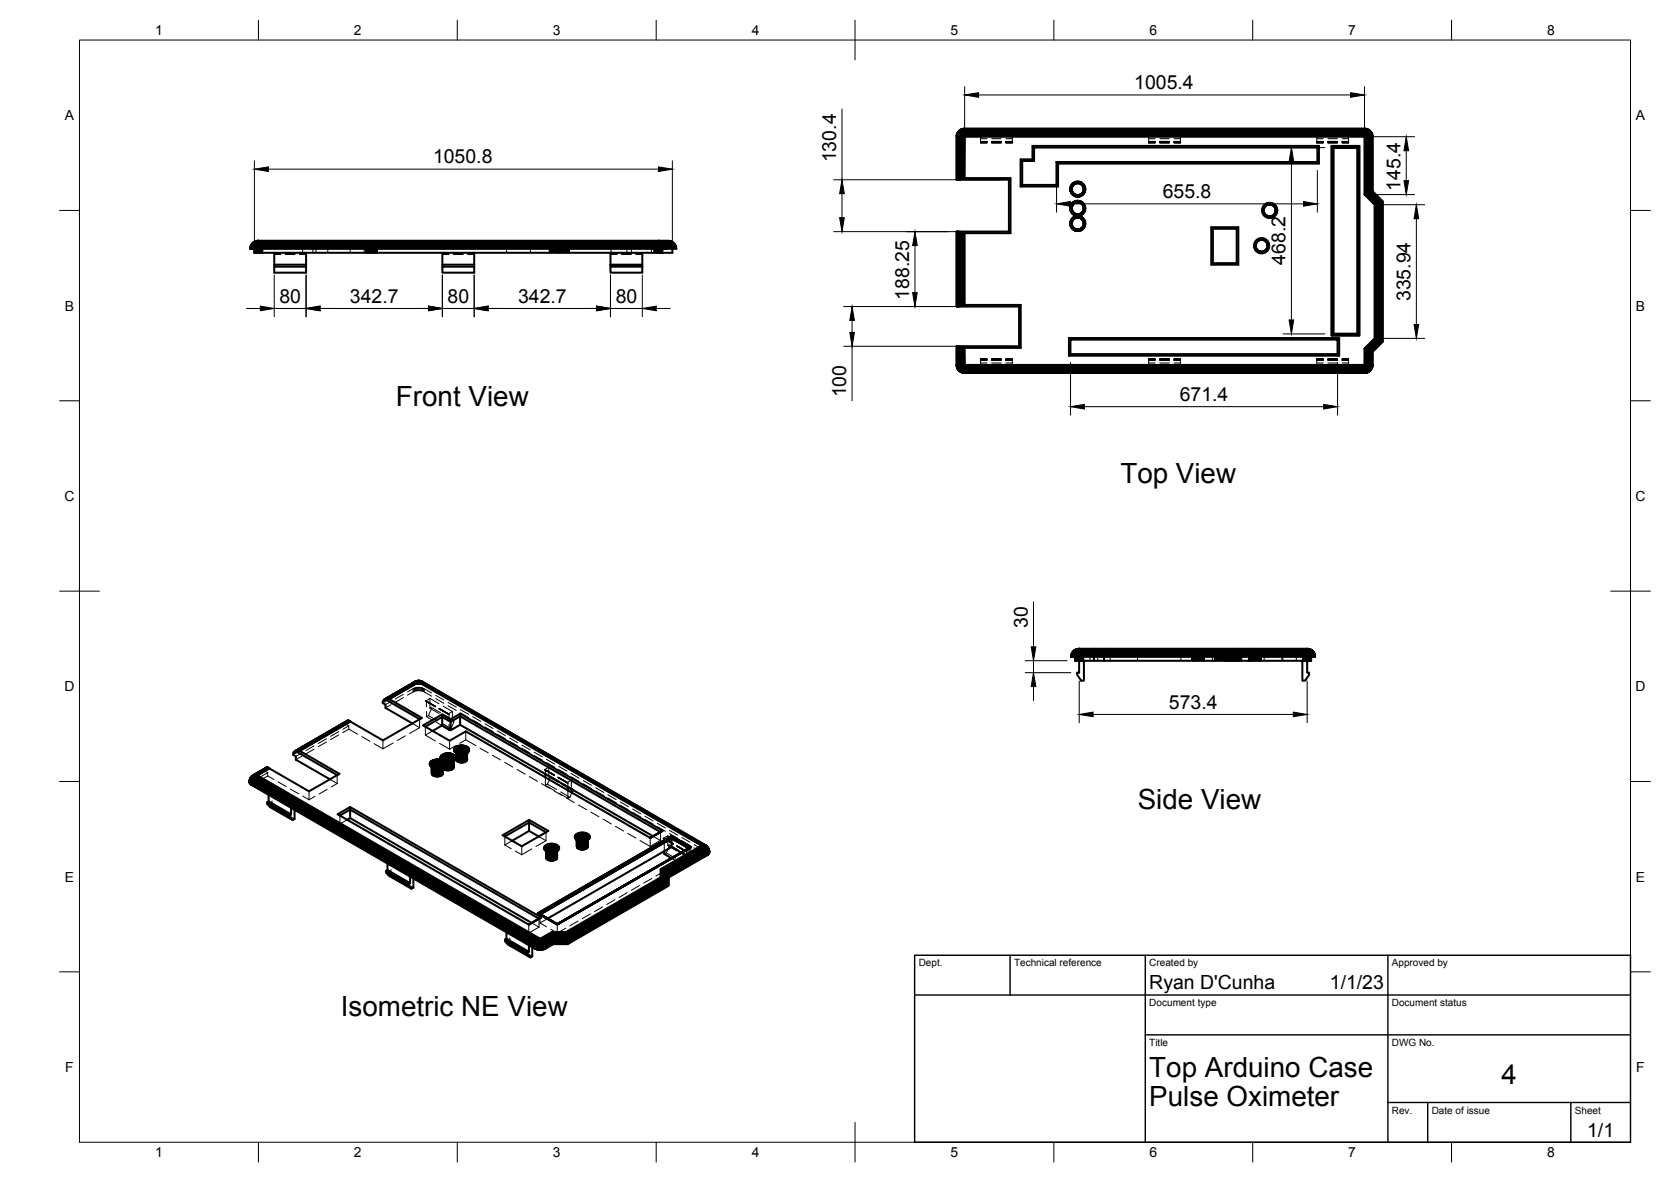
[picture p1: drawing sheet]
<svg xmlns="http://www.w3.org/2000/svg" width="420mm" height="297mm" viewBox="0 0 420 297" stroke-linecap="round" stroke-linejoin="round" font-family="sans-serif">
<defs><g id="words">
<g font-size="7">
<text x="99.6" y="102.1">Front View</text>
<text x="281.7" y="121.3">Top View</text>
<text x="286.1" y="203.2">Side View</text>
<text x="85.7" y="255.3">Isometric NE View</text>
<text x="289" y="270.6">Top Arduino Case</text>
<text x="377.5" y="272.3">4</text>
<text x="289" y="278.1">Pulse Oximeter</text>
</g>
<g font-size="4.9">
<text x="285.2" y="22.4">1005.4</text>
<text x="108.9" y="41">1050.8</text>
<text x="210.2" y="40.8" transform="rotate(-90 210.2 40.8)">130.4</text>
<text x="352.1" y="47.9" transform="rotate(-90 352.1 47.9)">145.4</text>
<text x="292.4" y="49.8">655.8</text>
<text x="323.3" y="66.5" transform="rotate(-90 323.3 66.5)">468.2</text>
<text x="70.3" y="76.1">80</text>
<text x="88" y="76.1">342.7</text>
<text x="112.5" y="76.1">80</text>
<text x="130.3" y="76.1">342.7</text>
<text x="154.8" y="76.1">80</text>
<text x="228.6" y="75.3" transform="rotate(-90 228.6 75.3)">188.25</text>
<text x="354.7" y="75.7" transform="rotate(-90 354.7 75.7)">335.94</text>
<text x="212.8" y="99.9" transform="rotate(-90 212.8 99.9)">100</text>
<text x="296.7" y="100.7">671.4</text>
<text x="258.4" y="157.8" transform="rotate(-90 258.4 157.8)">30</text>
<text x="293.9" y="178.1">573.4</text>
<text x="289" y="248.5">Ryan D'Cunha</text>
<text x="334.4" y="248.5">1/1/23</text>
<text x="399.1" y="285.7">1/1</text>
</g>
<g font-size="3.5">
<text x="39" y="8.8">1</text>
<text x="89" y="8.8">2</text>
<text x="139" y="8.8">3</text>
<text x="189" y="8.8">4</text>
<text x="239" y="8.8">5</text>
<text x="289" y="8.8">6</text>
<text x="339" y="8.8">7</text>
<text x="389" y="8.8">8</text>
<text x="16.3" y="30.2">A</text>
<text x="411.3" y="30.2">A</text>
<text x="16.3" y="78">B</text>
<text x="411.3" y="78">B</text>
<text x="16.2" y="125.9">C</text>
<text x="411.2" y="125.9">C</text>
<text x="16.2" y="173.7">D</text>
<text x="411.2" y="173.7">D</text>
<text x="16.3" y="221.6">E</text>
<text x="411.3" y="221.6">E</text>
<text x="16.4" y="269.4">F</text>
<text x="411.4" y="269.4">F</text>
<text x="39" y="290.8">1</text>
<text x="89" y="290.8">2</text>
<text x="139" y="290.8">3</text>
<text x="189" y="290.8">4</text>
<text x="239" y="290.8">5</text>
<text x="289" y="290.8">6</text>
<text x="339" y="290.8">7</text>
<text x="389" y="290.8">8</text>
</g>
<g font-size="2.5">
<text x="231" y="242.9">Dept.</text>
<text x="255" y="242.9">Technical reference</text>
<text x="289" y="242.9">Created by</text>
<text x="350" y="242.9">Approved by</text>
<text x="289" y="252.8">Document type</text>
<text x="350" y="252.8">Document status</text>
<text x="289" y="262.9">Title</text>
<text x="350" y="262.9">DWG No.</text>
<text x="350" y="279.9">Rev.</text>
<text x="360" y="279.9">Date of issue</text>
<text x="396" y="279.9">Sheet</text>
</g>
</g></defs>
<!-- layer: Hidden -->
<g fill="none" stroke="#000" stroke-width=".25">
<path d="M241.5 39.1v2.4M243.5 33.3a2.02 2.02 0 0 0-2 2.1v2.5M246.5 35.5h1.7M246.5 35.6h1.7M246.5 35.7h1.7M246.5 35.8h1.7M246.5 35.9h1.7M246.5 34.8h1.7M248.2 33.9h-1.7v2h1.7M249.3 35.9h2.4M249.3 35.5h2.4M249.3 35.6h2.4"/>
<path d="M249.3 35.7h2.4M249.3 35.8h2.4M249.3 34.8h2.4M249.3 33.9h2.4M252.9 33.9h1.7v2h-1.7M252.9 35.5h1.7M252.9 35.6h1.7M252.9 35.7h1.7M252.9 35.8h1.7M252.9 35.9h1.7M252.9 34.8h1.7M288.8 35.5h1.6"/>
<path d="M288.8 35.6h1.6M288.8 35.7h1.6M288.8 35.8h1.6M288.8 35.9h1.6M288.8 34.8h1.6M290.4 33.9h-1.6v2h1.6M291.6 35.9h2.4M291.6 35.5h2.4M291.6 35.6h2.4M291.6 35.7h2.4M291.6 35.8h2.4M291.6 34.8h2.4"/>
<path d="M291.6 33.9h2.4M295.2 33.9h1.6v2h-1.6M295.2 35.5h1.6M295.2 35.6h1.6M295.2 35.7h1.6M295.2 35.8h1.6M295.2 35.9h1.6M295.2 34.8h1.6M331.1 35.5h1.6M331.1 35.6h1.6M331.1 35.7h1.6M331.1 35.8h1.6"/>
<path d="M331.1 35.9h1.6M331.1 34.8h1.6M332.7 33.9h-1.6v2h1.6M333.9 35.9h2.4M333.9 35.5h2.4M333.9 35.6h2.4M333.9 35.7h2.4M333.9 35.8h2.4M333.9 34.8h2.4M333.9 33.9h2.4M337.5 33.9h1.6v2h-1.6M337.5 35.5h1.6"/>
<path d="M337.5 35.6h1.6M337.5 35.7h1.6M337.5 35.8h1.6M337.5 35.9h1.6M337.5 34.8h1.6M342.1 33.3a2.02 2.02 0 0 1 2 2.1M241.5 42.6v2.6M241.5 58.2v1.7M269.5 52.5v.2M269.5 52.2v.3M269.5 56.3l.1 .4M269.5 56.1v.2"/>
<path d="M269.5 47.4v.4M269.5 47.7v.1M269.5 47.5v.1M269.5 52.3v.1M269.5 52.5h.1M269.5 56.1v.1M269.5 56.3v.1M269.5 52.5v.1M269.5 47.3v.1M269.5 55.9v.1M269.5 52.7l.1 .2M269.5 47.8l.6 .9"/>
<path d="M269.5 47.2v.2M269.5 52v.1M269.5 55.9h.1M269.5 56.5h.1M269.5 52.7l.1 .1M269.5 52.1v.1M269.5 55.9v.2M269.5 47.9l.1 .1M269.5 56.5l.1 .1M269.6 47.1l-.1 .1M269.6 51.9l-.1 .1M269.6 51.8l-.1 .2"/>
<path d="M269.6 52.9l.1 .2M269.6 56.7l.1 .2M269.6 47l-.1 .2M269.6 56.7h.1M269.6 55.7l-.1 .1M269.6 52.9v.1M269.6 48.1v.1M269.6 56.7v.1M269.6 46.9v.1M269.6 51.7h.1M269.6 51.7v.1M269.6 55.5h.1"/>
<path d="M269.6 55.5v.1M269.7 51.7l-.1 .1M269.7 53.1l.1 .1M269.7 56.9l.1 .2M269.7 46.8l-.1 .2M269.7 56.9h.1M269.7 53.1v.1M269.7 56.9v.1M269.7 48.3v.1M269.7 46.7v.1M269.8 51.5l-.1 .2M269.8 53.2l.6 .5"/>
<path d="M269.8 55.3l-.3 .6M269.8 57.1l.1 .1M269.8 46.7l-.1 .1M269.8 51.5l-.1 .1M269.8 55.3l-.1 .1M269.8 53.2v.1M269.8 57.1h.1M269.8 53.3h.1M269.8 48.5h.1M269.9 46.6h-.1M269.9 51.3l-.1 .2M269.9 55.1l-.1 .2"/>
<path d="M269.9 57.2l.3 .3M269.9 51.3l-.1 .1M269.9 55.1l-.1 .1M269.9 57.2l.1 .1M269.9 53.4h.1M269.9 53.4l.1 .1M270 48.6v.1M270 46.4l-.1 .1M270 48.7h.1M270 51.2v.1M270 51.2h.1M270 55v.1"/>
<path d="M270 55h.1M270.1 51.2l-.2 .1M270.1 55l-.2 .1M270.1 48.7l.1 .1M270.1 57.4h.1M270.1 53.5v.1M270.1 53.6h.1M270.1 48.8h.1M270.2 46.3h-.1M270.2 51.1h-.1M270.2 54.9h-.1M270.2 51l-.1 .2"/>
<path d="M270.2 54.9l-.1 .1M270.2 57.5l.2 .1M270.2 48.8l.2 .1M270.3 57.5h.1M270.3 53.7h.1M270.3 48.9h.1M270.4 46.2h-.1M270.4 51h-.1M270.4 54.8h-.1M270.4 51h-.2M270.4 53.7l.2 .1M270.4 54.8l-.2 .1"/>
<path d="M270.4 57.6h.2M270.4 48.9l.2 .1M270.4 46.2l-.6 .5M270.5 48.9l.1 .1M270.6 46.1h-.2M270.6 50.9h-.1M270.6 54.7h-.1M270.6 50.9l-.2 .1M270.6 53.8l.4 .1M270.6 57.6l.4 .1M270.6 49h.2M270.6 57.6h.1"/>
<path d="M270.6 53.8h.1M270.7 49h.1M270.7 50.9h.1M270.8 46l-.1 .1M270.8 54.7h-.1M270.8 54.7h.1M270.8 50.8l-.2 .1M270.8 50.8l.5 .1M270.8 54.7l-.4 .1M270.8 54.7h.5M270.8 57.7h.2M270.8 53.8l.2 .1"/>
<path d="M270.9 46h.1M270.9 49h.1M270.9 50.8h.1M271 54.7h.1M271 54.7h-.1M271 46l-.6 .2M271 46l.7 .2M271.1 46h.1M271.1 57.7h.1M271.1 53.9h.1M271.1 49h.1M271.1 50.8l.1 .1"/>
<path d="M271.1 54.7h.1M271.2 57.6l-.1 .1M271.2 53.8l-.1 .1M271.2 49h.1M271.3 50.9h.1M271.3 53.8l-.3 .1M271.3 54.7h.1M271.3 57.6l-.3 .1M271.3 46.1h.1M271.4 57.6h-.1M271.4 53.8h-.1M271.4 49h-.1"/>
<path d="M271.4 50.9l.4 .2M271.4 54.7l.4 .2M271.4 49h-.6M271.5 57.6h.1M271.5 53.8h.1M271.5 46.1l.1 .1M271.5 51h.1M271.5 54.8h.1M271.6 57.5l-.1 .1M271.6 53.7l-.1 .1M271.6 48.9h.1M271.6 48.9h-.1"/>
<path d="M271.6 51h.1M271.6 54.8h.1M271.7 53.7l-.4 .1M271.7 57.5l-.4 .1M271.7 46.2l.3 .2M271.7 57.5h.1M271.7 53.7h.1M271.7 46.2h.1M271.7 46.2l.1 .1M271.7 51l.1 .1M271.7 54.8l.1 .1M271.8 57.5h-.1"/>
<path d="M271.8 53.6l-.1 .1M271.8 51.1h.1M271.8 48.8h-.1M271.8 51.1l.2 .1M271.8 54.9l.2 .2M271.8 48.8l-.4 .2M271.8 46.3h.1M271.8 57.4h.1M271.9 53.6h-.1M271.9 46.3v.1M271.9 51.1l.1 .1M271.9 55h.1"/>
<path d="M271.9 57.3v.1M271.9 53.5v.1M272 48.7h-.1M272 51.2l.1 .2M272 55.1l.1 .1M272 57.3l-.3 .2M272 48.6l-.2 .2M272 46.4l.3 .3M272 57.3h.1M272 46.4l.1 .1M272 53.4v.1M272.1 51.3v.1"/>
<path d="M272.1 55.1v.1M272.1 57.2l-.1 .1M272.1 53.4h-.1M272.1 48.5l-.1 .1M272.1 51.4h.1M272.1 55.2h.1M272.1 48.5h.1M272.1 51.4l.2 .1M272.1 53.3l-.4 .4M272.1 55.2l.2 .2M272.1 57.1l-.1 .2M272.2 46.6v.1"/>
<path d="M272.2 51.4v.1M272.2 55.3v.1M272.2 57l-.1 .1M272.2 53.2l-.1 .1M272.2 48.4h.1M272.3 46.8h.1M272.3 51.5l.1 .2M272.3 53.1l-.2 .2M272.3 55.4l.1 .4M272.3 57l-.2 .1M272.3 48.3l-.2 .2M272.3 46.7l.1 .4"/>
<path d="M272.3 51.6l.1 .1M272.3 55.4l.1 .1M272.3 56.9h.1M272.3 53v.1M272.4 51.7v.2M272.4 56.8l-.1 .2M272.4 48.1l-.1 .2M272.4 48.2l-.1 .1M272.4 47v.1M272.4 52.9h.1M272.4 56.7v.1M272.4 51.8v.1"/>
<path d="M272.4 55.6v.1M272.4 56.6v.1M272.4 52.8v.1M272.4 48v.1M272.4 47.1l.1 .2M272.4 51.9l.1 .7M272.4 52.8l-.1 .3M272.4 55.8l.1 .4M272.4 56.6v.2M272.4 47.9v.2M272.4 52.7h.1M272.4 55.8l.1 .1"/>
<path d="M272.4 56.5v.1M272.4 52l.1 .1M272.5 47.8h.1M272.5 52.1h.1M272.5 56.5h-.1M272.5 52.6l-.1 .1M272.5 47.8l-.1 .1M272.5 47.4v.1M272.5 52.4v.1M272.5 52.6l-.1 .2M272.5 56.2l-.1 .4M272.5 47.3l-.1 .6"/>
<path d="M272.5 47.6v.1M272.5 52.2v.1M272.5 56v.1M272.5 56.2v.2M317.8 53l.4 .9M317.8 52.8v.1M317.8 53v.1M317.8 52.6v.1M317.8 53.3h.1M317.8 53.2v.1M317.8 52.4v.1M317.9 53.4v.1"/>
<path d="M317.9 53.5h.1M317.9 52.2v.1M317.9 52.2l-.1 .8M317.9 53.6h.1M318 53.6v.1M318 52v.1M318.1 53.8v.1M318.2 51.9h-.1M318.2 53.9l.3 .3M318.2 51.8l-.3 .4M318.2 53.9l.1 .1M318.3 51.7l-.1 .1"/>
<path d="M318.4 54.1h.1M318.4 51.6v.1M318.5 51.6h-.1M318.5 54.2l.2 .1M318.5 54.2h.1M318.6 51.5h.1M318.7 51.5h-.1M318.7 54.3l.6 .1M318.7 54.3h.1M318.9 51.4l-.2 .1M318.9 54.3h.1M319 54.3h.1"/>
<path d="M319.1 51.4h-.1M319.1 51.4l-.9 .4M319.1 51.4h.6M319.1 54.4h.1M319.2 51.4h.1M319.4 51.4h.1M319.4 54.3l-.1 .1M319.6 51.4h.1M319.6 54.3h.1M319.7 51.4l.4 .2M319.8 51.5h.1M319.8 54.3h.1"/>
<path d="M319.8 54.2v.1M320 51.5l.1 .1M320 54.2h.1M320.1 51.6l.4 .5M320.1 51.7h.1M320.2 54.1h-.1M320.2 54v.1M320.3 51.8l.1 .1M320.4 53.9l-.1 .1M320.4 53.8l-.5 .4-.6 .2M320.4 52h.1M320.5 53.7l-.1 .1"/>
<path d="M320.5 52.1l.2 1M320.5 52.1l.1 .1M320.6 53.5l-.1 .1M320.7 52.3v.1M320.7 53.4h-.1M320.7 53.3v.1M320.7 52.5v.1M320.7 53.2l-.3 .6M320.7 53.2h.1M320.7 53.1v.1M320.7 52.7l.1 .1M320.8 52.8h.1"/>
<path d="M320.8 52.9l-.1 .1M63.1 61.8l-.1 .5M64 60.8h-.1M64.5 60.6l-.3 .1M64.7 60.5l-1 .4M64.8 60.5h-.1M64.8 60.5l-.3 .1M65 60.5h-.3M65.2 60.9h-1.4l-.7 .9-.2 .7M66.4 60.9h2.4M69 63.5h1.6M69 63.6h1.6"/>
<path d="M69 63.7h1.6M69 63.8h1.6M69 63.9h1.6M70 60.9h2.4M71.8 63.5h2.3M71.8 63.6h2.3M71.8 63.7h2.3M71.8 63.8h2.3M71.8 63.9h2.3M73.6 60.9h2.4M75.3 63.5h1.7M75.3 63.6h1.7"/>
<path d="M75.3 63.7h1.7M75.3 63.8h1.7M75.3 63.9h1.7M76.5 60.5l-.4 .4v2.6M77.2 60.9h1.5M78.7 60.9v2.6M79 60.5l.4 .4M79.1 60.5l-.4 .4M79.4 60.9h2M79.4 60.9v2.6M82 60.5l.4 .4v2.6M82.5 60.9h2.4"/>
<path d="M86.1 60.9h8.1M88.5 60.5l-.4 .4v2.6M91.2 60.5l.4 .4v2.6M91.5 60.5l.4 .4-.4-.4 .4 .4-.4-.4 .5 .4-.4-.4 .5 .4-.3-.4 .4 .4-.3-.4 .4 .4-.2-.4 .4 .4-.2-.4 .3 .4-.1-.4 .3 .4v-.4l.2 .4v-.4l.2 .4 .1-.4 .2 .4v-.4l.2 .4 .1-.4 .1 .4 .1-.4 .1 .4 .2-.4-.1 .4 .3-.4-.1 .4 .3-.4-.1 .4 .3-.4-.2 .4 .3-.4-.2 .4 .5-.4-.4 .4 .4-.4-.4 .4 .3-.4-.4 .4 .4-.4-.4 .4 .2-.4-.3 .4 .2-.4-.3 .4 .1-.4-.3 .4 .1-.4-.3 .4 .1-.4-.2 .4-.1-.4-.1 .4-.1-.4-.1 .4-.2-.4v.4l-.2-.4-.1 .4-.2-.4v.4l-.3-.4 .1 .4-.3-.4 .1 .4-.3-.4 .2 .4-.4-.4 .2 .4-.4-.4 .3 .4-.4-.4 .3 .4zM91.9 60.9v2.6v-2.6v2.6v-2.6l.1 2.6v-2.6l.1 2.6v-2.6l.1 2.6v-2.6l.1 2.6v-2.6l.1 2.6 .1-2.6 .1 2.6v-2.6l.2 2.6v-2.6l.2 2.6v-2.6l.2 2.6v-2.6l.2 2.6 .1-2.6 .1 2.6 .1-2.6 .1 2.6 .1-2.6 .1 2.6 .1-2.6 .1 2.6v-2.6l.2 2.6v-2.6l.1 2.6 .1-2.6v2.6l.1-2.6v2.6l.1-2.6v2.6v-2.6l.1 2.6v-2.6v2.6v-2.6v2.6v-2.6l-.1 2.6v-2.6v2.6v-2.6l-.1 2.6v-2.6l-.1 2.6v-2.6l-.2 2.6v-2.6l-.1 2.6-.1-2.6-.1 2.6v-2.6l-.2 2.6v-2.6l-.2 2.6v-2.6l-.2 2.6v-2.6l-.2 2.6-.1-2.6-.1 2.6-.1-2.6-.1 2.6-.1-2.6-.1 2.6-.1-2.6-.1 2.6v-2.6l-.1 2.6-.1-2.6-.1 2.6v-2.6l-.1 2.6v-2.6l-.1 2.6v-2.6l-.1 2.6v-2.6v2.6v-2.6v2.6l.1-2.6v2.6l.1-2.6v2.6l.1-2.6v2.6l.1-2.6 .1 2.6 .1-2.6v2.6l.1-2.6 .1 2.6 .1-2.6 .1 2.6 .1-2.6 .1 2.6 .1-2.6 .1 2.6 .2-2.6v2.6l.2-2.6v2.6l.2-2.6v2.6l.2-2.6v2.6l.1-2.6 .1 2.6 .1-2.6v2.6l.2-2.6v2.6l.1-2.6v2.6l.1-2.6v2.6v-2.6v2.6l.1-2.6v2.6v-2.6v2.6v-2.6v2.6l-.1-2.6v2.6v-2.6l-.1 2.6v-2.6l-.1 2.6v-2.6l-.1 2.6-.1-2.6v2.6l-.2-2.6v2.6l-.1-2.6-.1 2.6-.1-2.6-.1 2.6-.1-2.6-.1 2.6-.1-2.6-.1 2.6-.2-2.6v2.6l-.2-2.6v2.6l-.2-2.6v2.6l-.2-2.6v2.6l-.1-2.6-.1 2.6-.1-2.6v2.6l-.1-2.6-.1 2.6v-2.6v2.6l-.1-2.6v2.6l-.1-2.6v2.6v-2.6v2.6zM95.3 60.5l-.4 .4 .4-.4-.4 .4 .4-.4-.5 .4 .4-.4-.4 .4 .3-.4-.4 .4 .3-.4-.4 .4 .2-.4-.4 .4 .2-.4-.4 .4 .2-.4-.3 .4 .1-.4-.3 .4v-.4l-.2 .4v-.4l-.2 .4-.1-.4-.2 .4-.1-.4-.1 .4-.1-.4-.1 .4-.2-.4v.4l-.2-.4 .1 .4-.3-.4 .1 .4-.3-.4 .2 .4-.4-.4 .3 .4-.6-.4 .4 .4M95.3 60.5l-.4 .4 .4-.4-.5 .4 .4-.4-.4 .4 .3-.4-.4 .4 .3-.4-.4 .4 .2-.4-.4 .4 .2-.4-.4 .4 .2-.4-.3 .4 .1-.4-.3 .4v-.4l-.2 .4v-.4l-.2 .4-.1-.4-.2 .4-.1-.4-.1 .4-.1-.4-.1 .4-.2-.4v.4l-.2-.4 .1 .4-.3-.4 .1 .4-.3-.4 .2 .4-.4-.4 .3 .4-.6-.4 .4 .4M95.4 60.9h2.4M99 60.9h2.3M102.5 60.9h2.4M106.1 60.9h2.4M109.7 60.9h2.4"/>
<path d="M111.2 63.5h1.6M111.2 63.6h1.6M111.2 63.7h1.6M111.2 63.8h1.6M111.2 63.9h1.6M113.2 60.9h2.4M114 63.5h2.4M114 63.6h2.4M114 63.7h2.4M114 63.8h2.4M114 63.9h2.4M116.8 60.9h2.4"/>
<path d="M117.6 63.5h1.6M117.6 63.6h1.6M117.6 63.7h1.6M117.6 63.8h1.6M117.6 63.9h1.6M120.4 60.9h2.4M124 60.9h2.3M127 60.5l.4 .4v2.6M127.5 60.9h2.4M131.1 60.9h2.4M133.8 60.5l-.4 .4v2.6M134.7 60.9h2.4"/>
<path d="M137.7 60.5l.4 .4M137.8 60.5l.4 .4M137.9 60.5l.4 .4h2.3M138 60.5l.3 .4M138.1 60.5l.3 .4M138.3 60.5l.3 .4M138.5 60.5l.2 .4M138.7 60.5l.2 .4M138.9 60.5l.2 .4M139.2 60.5l.1 .4M139.4 60.5l.1 .4M139.7 60.5v.4"/>
<path d="M139.8 60.5l.4 .4M139.9 60.5l.4 .4M140 60.5l-.1 .4M140 60.5l.3 .4 .2-.4 .2 .4M140.1 60.5l.4 .4 .2-.4M140.2 60.9v2.6v-2.6v2.6l.1-2.6v2.6v-2.6l.1 2.6 .1-2.6v2.6l.1-2.6 .1 2.6v-2.6l.1 2.6 .1-2.6 .1 2.6 .1-2.6 .1 2.6 .1-2.6 .1 2.6 .1-2.6 .1 2.6 .1-2.6 .1 2.6 .1-2.6 .1 2.6 .1-2.6 .1 2.6 .1-2.6 .1 2.6 .1-2.6 .1 2.6 .1-2.6 .1 2.6v-2.6l.1 2.6v-2.6l.1 2.6v-2.6l.1 2.6v-2.6v2.6l.1-2.6v2.6v-2.6M140.2 60.9l-.4-.4 .4 .4M140.2 60.5l-.1 .4M140.3 60.5l.3 .4M140.6 60.9l.3-.4 .2 .4M140.7 60.5l.2 .4 .3-.4M141.1 60.5l-.3 .4"/>
<path d="M141.1 60.9v2.6v-2.6v2.6v-2.6l-.1 2.6v-2.6l-.1 2.6v-2.6l-.1 2.6v-2.6l-.1 2.6-.1-2.6v2.6l-.1-2.6-.1 2.6-.1-2.6-.1 2.6-.1-2.6-.1 2.6-.1-2.6-.1 2.6-.1-2.6-.1 2.6-.1-2.6-.1 2.6-.1-2.6-.1 2.6-.1-2.6-.1 2.6-.1-2.6-.1 2.6-.1-2.6-.1 2.6v-2.6l-.1 2.6-.1-2.6v2.6l-.1-2.6v2.6l-.1-2.6v2.6v-2.6v2.6l-.1-2.6v2.6M141.2 60.5l.1 .4M141.4 60.5l-.4 .4M141.5 60.5v.4v-.4l-.4 .4M141.5 60.5l-.4 .4M141.7 60.5v.4M141.8 60.9h2.4M142 60.5l-.1 .4M142.2 60.5l-.1 .4M142.5 60.5l-.2 .4M142.7 60.5l-.2 .4M142.9 60.5l-.2 .4"/>
<path d="M143.1 60.5l-.3 .4M143.2 60.9l-.1 2.6v-2.6v2.6l-.1-2.6v2.6l-.1-2.6v2.6l-.1-2.6-.1 2.6v-2.6l-.1 2.6-.1-2.6-.1 2.6-.1-2.6-.1 2.6-.1-2.6-.1 2.6-.1-2.6-.1 2.6-.1-2.6-.1 2.6-.1-2.6-.1 2.6-.1-2.6-.1 2.6-.1-2.6-.1 2.6-.1-2.6-.1 2.6-.1-2.6v2.6l-.1-2.6-.1 2.6v-2.6l-.1 2.6-.1-2.6v2.6v-2.6l-.1 2.6v-2.6v2.6v-2.6v2.6M143.3 60.5l-.4 .4M143.4 60.5l-.4 .4M143.5 60.5l-.4 .4M143.6 60.5l-.4 .4M145.4 60.9h2.4M149 60.9h2.3M152.5 60.9h2.4M153.5 63.5h1.6M153.5 63.6h1.6M153.5 63.7h1.6"/>
<path d="M153.5 63.8h1.6M153.5 63.9h1.6M154.1 60.5l-.5 .4v2.6M156.1 60.9h4.6M156.3 63.6h2.4M156.3 63.7h2.4M156.3 63.8h2.4M156.3 63.9h2.4M157.2 60.5h2.9M157.3 60.5l.2 .1M157.5 60.6l.1 .1M157.5 60.6h2.6"/>
<path d="M157.6 60.7v.1M157.6 60.7h2.5M157.6 60.8h2.5M157.6 60.8h.1M157.6 60.8v2.7M159.1 60.5l-.4 .4v2.6h-2.4M159.9 63.5h1.6M159.9 63.6h1.6M159.9 63.7h1.6M159.9 63.8h1.6M159.9 63.9h1.6M161.3 60.9h2.5"/>
<path d="M161.3 60.8h2.5M163.8 60.8v2.7M163.9 60.8h-.1M163.9 60.8h-2.6M163.9 60.7v.1M163.9 60.7h.1M163.9 60.7h-2.6M163.9 60.6v.1M163.9 60.6l-2.6 .1M164 60.6h-.1M164 60.6h-2.7M164.1 60.5l-.1 .1"/>
<path d="M164.2 60.5l-2.9 .1M165.5 60.5l1.2 .4M241.5 61.1v2.3M241.5 64.6v2.4M241.5 68.2v2.4M241.5 71.8v2.4M241.5 75.4v1.6M315.7 61.7v.1M315.7 61.5v.1M315.7 61.9v.1M315.8 62.1v.2M315.8 61.5v.6"/>
<path d="M315.8 62.1v.1M315.8 61.2v.3M315.8 62.3l.2 .3M315.8 61.3v.1M315.8 62.3l.1 .1M315.9 61.1l-.1 .1M315.9 62.5l.1 .1M316 60.9l-.1 .1M316 60.9l-.2 .3M316 62.6l.1 .2M316 62.7l.1 .1M316.1 60.8h-.1"/>
<path d="M316.1 62.8l.4 .3M316.2 62.8v.1M316.2 62.9h.1M316.3 60.6l-.1 .1M316.3 63h.1M316.4 60.5h-.1M316.5 60.5l-.5 .4M316.5 63.1l.4 .1M316.5 63.1h.1M316.6 60.4h-.1M316.7 63.2h.1M316.8 60.3l-.1 .1"/>
<path d="M316.9 60.3l-.4 .2M316.9 63.2l.4 .1M316.9 63.2l.1 .1M317 60.3h-.1M317.1 63.3h.1M317.1 60.3h.1M317.3 60.3h-.4M317.3 60.3l.8 .2M317.3 63.3h.1M317.3 60.3h.1M317.5 60.3h.1M317.6 60.3h.1"/>
<path d="M317.6 63.2h-.1M317.7 60.4h.1M317.8 63.1l-.1 .1M317.8 60.4h.1M317.8 63.1h.1M317.9 60.4l.1 .1M318 63l-.1 .1M318.1 60.5l.5 .7 .1 .6M318.1 63l-.8 .3M318.1 60.5l.1 .1M318.2 62.9l-.1 .1M318.3 60.7v.1"/>
<path d="M318.3 62.8h.1M318.4 60.8v.1M318.4 62.6v.1M318.4 60.9h.1M318.5 62.6h-.1M318.5 61l.1 .1M318.5 62.5h.1M318.6 62.4l-.1 .1M318.6 61.2v.1M318.6 62.2v.1M318.7 61.4v.1M318.7 62.1h.1"/>
<path d="M318.7 61.5h.1M318.7 62v.1M318.7 61.6v.1M318.7 61.8l-.1 .6-.5 .6M318.7 61.8v.1M241.5 89.5v1.2a2.02 2.02 0 0 0 2 2M241.5 87v1.3M246.5 90.2l1.7-.1h-1.7v2.1h1.7M246.5 91.2h1.7M246.5 90.2h1.7M246.5 90.3h1.7M246.5 90.4h1.7"/>
<path d="M246.5 90.5h1.7M249.3 90.1h2.4M249.3 92.2h2.4M249.3 91.2h2.4M249.3 90.2h2.4M249.3 90.3h2.4M249.3 90.4h2.4M249.3 90.5h2.4M252.9 91.2h1.7M252.9 90.2h1.7M252.9 90.3h1.7M252.9 90.4h1.7"/>
<path d="M252.9 90.5h1.7M254.6 90.2l-1.7-.1h1.7v2.1h-1.7M288.8 90.2l1.6-.1h-1.6v2.1h1.6M288.8 91.2h1.6M288.8 90.2h1.6M288.8 90.3h1.6M288.8 90.4h1.6M288.8 90.5h1.6M291.6 90.1h2.4M291.6 92.2h2.4M291.6 91.2h2.4M291.6 90.2h2.4"/>
<path d="M291.6 90.3h2.4M291.6 90.4h2.4M291.6 90.5h2.4M295.2 90.1h1.6v2.1h-1.6M295.2 91.2h1.6M295.2 90.2h1.6M295.2 90.3h1.6M295.2 90.4h1.6M295.2 90.5h1.6M331.1 91.2h1.6M331.1 90.2h1.6M331.1 90.3h1.6"/>
<path d="M331.1 90.4h1.6M331.1 90.5h1.6M332.7 90.1h-1.6v2.1h1.6M333.9 90.1h2.4M333.9 92.2h2.4M333.9 91.2h2.4M333.9 90.2h2.4M333.9 90.3h2.4M333.9 90.4h2.4M333.9 90.5h2.4M337.5 90.1h1.6v2.1h-1.6M337.5 91.2h1.6"/>
<path d="M337.5 90.2h1.6M337.5 90.3h1.6M337.5 90.4h1.6M337.5 90.5h1.6M344.1 90.7a2.02 2.02 0 0 1-2 2M97.9 175.7l-1.7 1M98 175.5l-1.8 1M98 175.3l-1.7 1M98.1 175.1l-1.8 1M98.2 174.9l-1.8 1.1M98.3 174.8l-1.8 1M98.3 177.1l-1.4 .8"/>
<path d="M98.3 176.3l-1.4 .8M101.1 173.7l-2.1 1.1M101.1 173.5l-2 1.2M101.2 173.3l-2.1 1.2M101.3 173.2l-2.1 1.2M101.4 173l-2.1 1.2M101.4 175.3l-2 1.2M101.4 174.5l-2 1.2M103.9 173.9l1.4-.3 1.4 .3M103.9 173.1l.2-.1v.8M103.9 172.3l1.1-.4 1.7 .4M103.9 173.9l-1.5 .8"/>
<path d="M103.9 173.1v.8M103.9 173.1l-1.5 .8M103.9 172l-1.8 1.1M103.9 171.9h.1l-.1 .1zM103.9 171.9l-1.7 1M104 171.7l.4 .1 .1 .2 .6-.2 .2 .1-.4-.4-.6-.1 .2-.2 1 .6-.2 .1M104 171.7l-.1 .2zM104 171.7l-1.8 1M104 171.9v.1h.2l-.3 .3 .1-.3M104.1 173l.2-.1v.8M104.1 171.8l.1 .2 .1-.1v.2l-.1-.1M104.1 171.5l.4 .4 .2-.1"/>
<path d="M104.1 171.4l-1.7 1.1M104.3 172.9l.2-.1v.8M104.3 171.4h.1M104.3 171.4l-2 1.2M104.3 171.4h-.1M104.3 171.9l.2 .1M104.5 172.8h.3v.8M104.6 171.2l1.1 .6-.2 .1v-.1M104.7 171.2l.8 .3 .4 .3-.1 .2-.1-.2M104.8 172.8l.2-.1v.9M104.8 171.1l.8 .4 .4 .5h.4l.3 .3v-.3M104.9 171.1h.2z"/>
<path d="M105 172.7h.3v.9M105 171.1h.3M105 171.1h.1M105.1 171.8l-.7-.4-.3 .1 .8 .3M105.1 171.2l.3-.1zM105.3 172.7h.2v.9M105.3 171.1h.1M105.4 171.1h.1M105.4 171.1l.2 .1-.3 .1 .4-.1-.2-.1M105.4 171.3l.6-.1-.4 .2zM105.5 171.1h.1M105.5 171.1l.4 .1h-.2"/>
<path d="M105.5 172.7l.3 .1v.8M105.8 172.8h.2v.8M105.9 171.8l.1 .2M105.9 171.2l.4 .2h-.5l.4 .5-.6-.4 .5-.2-.2-.1M106 172.8l.3 .1v.8M106.3 171.4l-.3 .1 .4 .5-.2-.1M106.3 172.9l.2 .1v.8M106.3 171.4l.2 .2M106.3 171.4l-.2 .1 .4 .5h-.1M106.4 171.5l.1 .4M106.4 171.4l2.5 1.5M106.5 173l.2 .1v.8"/>
<path d="M106.5 171.8l.1 .1zM106.5 171.9l.2 .1h-.2M106.5 171.9l.2 .1M106.6 171.7l-.2-.2 .1 .3M106.6 171.7l2.5 1.5M106.6 171.9l2.6 1.4M106.7 173.9l1.8 1M106.7 173.1l1.8 1M106.7 172l2.5 1.5M107 176.2l1.1-.7 2.3 1.4M107 176.2l2.6 1.5M107 176.2h.1"/>
<path d="M107.1 176.1l2.3 1.4M107.2 176.2l2.4 1.4-2.4-1.3 .1 1.3M107.3 178.8v1.3M107.7 179.8l2.4 1.4M108.1 175.5v2.5l.4-.2v.4l-.8 1.6-.4 .3M108.1 178l2.3 1.3M108.5 177.8l2.3 1.3M109.3 177.5l-2.3-1.3 2.3 1.3M109.4 177.5l-2.3-1.4 2.4 1.4M109.6 175.6l2 1.1M109.6 174.7l2 1.2M110 173.5l2 1.2"/>
<path d="M110.2 173.8l2 1.1M110.2 173.9l2.1 1.2M110.3 174.1l2 1.2M110.3 178.1l2.4 1.3zM110.4 178.1l2.3 1.3M110.4 178.1l2.4 1.3zM110.5 178.1l2.3 1.3zM110.6 178.2l2.3 1.4-.2-.2M110.6 178.2l2.3 1.3zM110.6 178.3l2.3 1.3v1.3M111.4 177.5l2.3 1.3M111.4 179.9l2.3 1.3"/>
<path d="M111.8 179.7l2.3 1.3M112.6 177.3l2.1 1.2M112.6 176.5l2.1 1.2M112.8 179.4h.1M113.1 175.3l2 1.2M113.2 175.5l2.1 1.2M113.3 175.7l2.1 1.2M113.3 175.9l2.1 1.2M113.7 178.8l-1.1 .6M113.7 178.8v2.4M115.7 179.1l2.1 1.2M115.7 178.3l2.1 1.2"/>
<path d="M116.2 177.1l2 1.2M116.4 177.3l2 1.2M116.4 177.5l2.1 1.2M116.4 177.7l2.1 1.2M119.3 178.9l2 1.2M119.4 179.1l2.1 1.2M119.5 179.3l2.1 1.2M119.5 179.5l2.1 1.2M271.3 163.1h1.6M271.3 163.2h1.7M271.3 163.8h1.8M271.3 164h1.8"/>
<path d="M271.3 164.3h1.8M271.3 164.5h1.8M271.3 164.8h1.8M272.9 163.1h-1.8l-1 .4M273 163.3h-1.7h1.7M273.1 163.6h-1.8M273.1 163.5h-1.8M273.7 163.1l.4 .4M274.1 163.5h1.9M274.1 163.5v2.6M274.1 163.1h1.5M274.2 163.4h1.7"/>
<path d="M274.3 163.6h1.7M274.3 164h1.7M274.3 164.3h1.7M274.3 164.5h1.7M274.3 164.8h1.7M275.6 163.1l.4 .4M275.6 163.1h-1.5h1.6M275.7 163.1h-1.6l1.7 .1M275.8 163.3h-1.6M276 163.5v2.6M276 163.8h-1.7M278.1 163.1l-.4 .4v2.6"/>
<path d="M278.7 163.1l.4 .3v2.7M278.8 163.1h1.7M278.9 163.1h1.6M279 163.2h1.5M279.1 163.2h1.4M279.1 163.3h1.4M279.1 163.4h1.4M280.5 163.4l-4 .1M281.7 163.4h2.4M281.7 163.1h2.4M281.7 163.2h2.4M281.7 163.3h2.4"/>
<path d="M285.3 163.4h2.4M285.3 163.1h2.4M285.3 163.2h2.4M285.3 163.3h2.4M286 163.5v2.6M286 163.6h1.7M286 163.8h1.7M286 164h1.7M286 164.3h1.7M286 164.5h1.7M286 164.8h1.7M286.1 163.4l-.1 .1"/>
<path d="M286.3 163.2l1.4 .1M286.4 163.1l-.4 .4M287.7 163.2h-2.4M288.9 163.4h2.3M288.9 163.1h2.4M288.9 163.2h2.4M288.9 163.4h2.4M288.9 163.6h2.4M288.9 163.8h2.4M288.9 164h2.4M288.9 164.3h2.4M288.9 164.5h2.4"/>
<path d="M288.9 164.8h2.4M291.3 163.2h-2.4M291.3 163.3h-2.4M292.4 163.4h2.4M292.4 163.1h2.4M292.4 163.2h2.4M292.4 163.6h2.4M292.4 163.8h2.4M292.4 164h2.4M292.4 164.3h2.4M292.4 164.5h2.4M292.4 164.8h2.4"/>
<path d="M294.8 163.2h-2.4M294.8 163.3h-2.4M296 163.4h2.4M296 163.1h2.4M296 163.2h2.4M296 163.6h2.4M296 163.8h2.4M296 164h2.4M296 164.3h2.4M296 164.5h2.4M296 164.8h2.4M296.5 163.1l.4 .4v2.6"/>
<path d="M298.4 163.2h-2.4M298.4 163.3h-2.4M299.4 163.1l.4 .4-.4-.4M299.4 163.1l.4 .4M299.4 163.1l.4 .4-.3-.4M299.5 163.1l.4 .4-.3-.4h2.4M299.6 163.4h2.3M299.6 163.1h2.4M299.6 163.2h2.4M299.6 163.4h2.4M299.6 163.6h2.4M299.6 163.8h2.4"/>
<path d="M299.6 164h2.4M299.6 164.3h2.4M299.6 164.5h2.4M299.6 164.8h2.4M299.6 163.1l.4 .4M299.7 163.1l.3 .4M299.8 163.5v2.6v-2.6v2.6v-2.6v2.6l.1-2.6v2.6l.1-2.6v2.6l.1-2.6 .1 2.6v-2.6l.1 2.6 .1-2.6 .1 2.6 .1-2.6 .1 2.6 .1-2.6 .1 2.6 .1-2.6 .1 2.6 .1-2.6 .1 2.6 .1-2.6 .1 2.6 .1-2.6 .1 2.6 .1-2.6 .1 2.6 .1-2.6 .1 2.6 .1-2.6v2.6l.1-2.6 .1 2.6 .1-2.6v2.6l.1-2.6v2.6l.1-2.6v2.6v-2.6v2.6l.1-2.6v2.6v-2.6v2.6l-.1-2.6v2.6v-2.6v2.6l-.1-2.6v2.6l-.1-2.6v2.6l-.1-2.6-.1 2.6-.1-2.6v2.6l-.1-2.6-.1 2.6-.1-2.6-.1 2.6-.1-2.6-.1 2.6-.1-2.6-.1 2.6-.1-2.6-.1 2.6-.1-2.6-.1 2.6-.1-2.6-.1 2.6-.1-2.6-.1 2.6-.1-2.6-.1 2.6-.1-2.6-.1 2.6v-2.6l-.1 2.6-.1-2.6v2.6l-.1-2.6v2.6l-.1-2.6v2.6v-2.6v2.6zM299.8 163.1l.3 .4M299.9 163.1l.3 .4M300 163.1l.2 .4M300.1 163.1l.2 .4M300.2 163.1l.2 .4"/>
<path d="M300.3 163.1l.2 .4M300.4 163.1l.2 .4M300.5 163.1l.2 .4M300.6 163.1l.2 .4M300.8 163.1l.1 .4M300.9 163.1l.1 .4M301 163.1l.1 .4M301.1 163.1l.1 .4M301.3 163.1v.4M301.4 163.1v.4M301.5 163.1v.4M301.7 163.1l-.1 .4"/>
<path d="M301.8 163.1l-.1 .4M301.9 163.1l-.1 .4M302 163.2h-2.4M302 163.3h-2.4M302 163.1l-.1 .4M302.2 163.1l-.2 .4M302.3 163.1l-.2 .4M302.4 163.1l-.2 .4M302.5 163.1l-.3 .4M302.6 163.1l-.3 .4M302.7 163.1l-.3 .4M302.8 163.5l.4-.4-.4 .4"/>
<path d="M302.8 163.1l-.3 .4M302.9 163.1l-.4 .4M303 163.1l-.4 .4M303 163.1l-.3 .4M303.1 163.1l-.4 .4 .4-.4M303.1 163.4h2.4M303.1 163.1h2.4M303.1 163.2h2.4M303.2 163.1h1.2l.4 .4M303.2 163.1h1.3M303.2 163.6h1.6M303.2 163.8h1.6"/>
<path d="M303.2 164h1.6M303.2 164.3h1.6M303.2 164.5h1.6M303.2 164.8h1.6M304.8 163.5v2.6M305 163.1l.4 .4-.4-.4 .4 .4-.4-.4 .4 .4-.3-.4 .4 .4-.3-.4 .4 .4-.3-.4 .4 .4-.2-.4 .3 .4-.1-.4 .3 .4-.1-.4 .3 .4v-.4l.1 .4 .1-.4 .2 .4 .1-.4v.4l-.3-.4 .1 .4-.3-.4 .1 .4-.4-.4 .2 .4-.4-.4 .2 .4-.4-.4 .3 .4-.5-.4 .3 .4zM305.4 163.5v2.6v-2.6v2.6v-2.6l.1 2.6v-2.6v2.6l.1-2.6v2.6l.1-2.6 .1 2.6v-2.6l.1 2.6 .1-2.6 .1 2.6 .1-2.6 .1 2.6v-2.6l.2 2.6 .1-2.6 .1 2.6 .1-2.6 .1 2.6 .1-2.6 .1 2.6 .1-2.6 .1 2.6 .1-2.6 .1 2.6 .1-2.6 .1 2.6v-2.6l.2 2.6v-2.6l.1 2.6v-2.6l.1 2.6 .1-2.6v2.6l.1-2.6v2.6v-2.6l.1 2.6v-2.6v2.6v-2.6v2.6l-.1-2.6v2.6v-2.6l-.1 2.6v-2.6l-.1 2.6v-2.6l-.1 2.6v-2.6l-.1 2.6-.1-2.6-.1 2.6v-2.6l-.2 2.6v-2.6l-.2 2.6v-2.6l-.2 2.6v-2.6l-.2 2.6v-2.6l-.2 2.6v-2.6l-.2 2.6v-2.6l-.2 2.6v-2.6l-.2 2.6v-2.6l-.2 2.6v-2.6l-.1 2.6v-2.6l-.2 2.6v-2.6l-.1 2.6v-2.6v2.6l-.1-2.6v2.6v-2.6v2.6zM305.5 163.2h-2.3l1.5 .1h-1.5h2.3M305.5 163.4h-2.3l1.6 .1M305.9 163.1l-.4 .4v2.6M306.7 163.1l.1 .4 .1-.4 .1 .4 .2-.4v.4l.3-.4-.1 .4 .3-.4-.1 .4 .3-.4-.2 .4 .4-.4-.2 .4 .4-.4-.3 .4 .7-.4-.4 .4 .4-.4-.3 .4 .4-.4-.4 .4 .3-.4-.4 .4 .4-.4-.4 .4 .3-.4-.4 .4 .3-.4-.4 .4 .2-.4-.3 .4 .1-.4-.3 .4 .1-.4-.2 .4v-.4l-.2 .4-.1-.4-.1 .4-.1-.4-.1 .4-.2-.4v.4zM306.7 163.1h2.4l.2 .4"/>
<path d="M306.7 163.1h2.4M306.7 163.2h2.4M306.7 163.3h2.4M306.7 163.4h2.4M308.3 163.1l.5 .4M308.5 163.1l.3 .4-.3-.4M308.6 163.1l.3 .4M308.7 163.5v2.6v-2.6v2.6v-2.6v2.6v-2.6l.1 2.6v-2.6v2.6l.1-2.6 .1 2.6 .1-2.6v2.6l.1-2.6 .1 2.6 .1-2.6v2.6l.2-2.6v2.6l.2-2.6v2.6l.1-2.6 .1 2.6 .2-2.6v2.6l.2-2.6 .1 2.6 .1-2.6 .1 2.6 .1-2.6 .1 2.6 .1-2.6v2.6l.1-2.6 .1 2.6 .1-2.6v2.6l.1-2.6v2.6l.1-2.6 .1 2.6v-2.6v2.6v-2.6l.1 2.6v-2.6v2.6v-2.6l-.1 2.6v-2.6v2.6v-2.6l-.1 2.6v-2.6l-.1 2.6-.1-2.6v2.6l-.1-2.6-.1 2.6-.1-2.6v2.6l-.1-2.6-.1 2.6-.1-2.6-.1 2.6-.1-2.6-.1 2.6-.1-2.6-.1 2.6-.2-2.6v2.6l-.1-2.6-.1 2.6-.2-2.6v2.6l-.1-2.6-.1 2.6-.1-2.6-.1 2.6-.1-2.6v2.6l-.1-2.6-.1 2.6v-2.6l-.1 2.6v-2.6l-.1 2.6v-2.6v2.6zM308.7 163.5l-.4-.4 .4 .4M308.7 163.1l.3 .4M308.7 163.1l.4 .3h-2.4M308.8 163.1l.4 .4-.4-.4 .4 .4-.3-.4 .4 .4-.3-.4 .4 .4-.3-.4 .4 .4-.2-.4 .3 .4-.1-.4 .3 .4-.1-.4 .3 .4-.1-.4 .3 .4v-.4l.2 .4v-.4l.2 .4 .1-.4 .1 .4 .2-.4v.4l.2-.4v.4l.3-.4-.1 .4 .3-.4-.1 .4 .3-.4-.2 .4 .4-.4-.2 .4 .4-.4-.3 .4 .6-.4-.4 .4 .4-.4-.4 .4 .3-.4-.4 .4 .3-.4-.4 .4 .3-.4-.4 .4 .3-.4-.4 .4 .2-.4-.4 .4 .2-.4-.3 .4 .1-.4-.3 .4v-.4l-.2 .4-.1-.4-.1 .4-.1-.4-.1 .4-.2-.4v.4l-.2-.4v.4l-.3-.4 .1 .4-.3-.4 .1 .4-.4-.4 .2 .4-.3-.4 .2 .4-.4-.4 .2 .4-.5-.4 .3 .4-.4-.4 .4 .4-.4-.4 .4 .4z"/>
<path d="M308.8 163.1l.3 .4M308.9 163.1l.3 .4M309.2 163.1l.2 .4M309.2 163.5v2.6v-2.6v2.6v-2.6l.1 2.6v-2.6l.1 2.6v-2.6l.1 2.6v-2.6l.1 2.6v-2.6l.2 2.6v-2.6l.1 2.6 .1-2.6 .1 2.6 .1-2.6 .1 2.6 .1-2.6 .1 2.6 .1-2.6 .1 2.6 .1-2.6 .2 2.6v-2.6l.1 2.6 .1-2.6 .1 2.6 .1-2.6 .1 2.6 .1-2.6 .1 2.6v-2.6l.1 2.6 .1-2.6 .1 2.6v-2.6l.1 2.6v-2.6v2.6v-2.6l.1 2.6v-2.6v2.6v-2.6v2.6v-2.6l-.1 2.6v-2.6l-.1 2.6v-2.6v2.6l-.1-2.6-.1 2.6v-2.6l-.1 2.6-.1-2.6-.1 2.6v-2.6l-.2 2.6v-2.6l-.2 2.6v-2.6l-.2 2.6v-2.6l-.2 2.6v-2.6l-.2 2.6v-2.6l-.2 2.6v-2.6l-.2 2.6v-2.6l-.2 2.6v-2.6l-.1 2.6-.1-2.6-.1 2.6v-2.6l-.1 2.6-.1-2.6v2.6l-.1-2.6v2.6l-.1-2.6v2.6v-2.6v2.6zM309.3 163.1l.2 .4M309.4 163.1l.2 .4M309.5 163.1l.1 .4M309.6 163.1l.2 .4M309.8 163.1l.1 .4M309.9 163.1v.4M310 163.1v.4M310.2 163.1v.4"/>
<path d="M310.3 163.1h2.4M310.3 163.2h2.4M310.3 163.3h2.4M310.3 163.4h2.4M310.4 163.1v.4M310.6 163.1l-.1 .4M310.7 163.1l-.1 .4M310.8 163.1l-.1 .4M310.9 163.1l-.1 .4M311.1 163.1l-.2 .4M311.2 163.1l-.2 .4M311.3 163.1l-.3 .4"/>
<path d="M311.4 163.1l-.3 .4M311.5 163.1l-.3 .4M311.6 163.1l-.3 .4M311.7 163.1l-.4 .4M311.8 163.1l-.4 .4M311.9 163.1l-.3 .4 .3-.4M312 163.1l-.4 .4M312.1 163.1l-.4 .4 .4-.4M312.7 163.1h-2.4v.3h2.4M313.6 163.1l.4 .4-.4-.4 .4 .4-.4-.4 .6 .4-.3-.4 .4 .4-.3-.4 .5 .4-.3-.4 .4 .4-.2-.4 .4 .4-.1-.4 .3 .4-.1-.4 .3 .4v-.4l.2 .4v-.4l-.1 .4-.1-.4-.1 .4-.2-.4v.4l-.2-.4v.4l-.3-.4 .1 .4-.3-.4 .2 .4-.4-.4 .3 .4-.4-.4 .3 .4zM313.9 163.4h2.3M313.9 163.1h2.3"/>
<path d="M313.9 163.2h2.3M313.9 163.3h2.3M314 163.5v2.6v-2.6v2.6l.1-2.6v2.6l.1-2.6v2.6l.1-2.6v2.6l.1-2.6 .1 2.6v-2.6l.1 2.6 .1-2.6 .1 2.6 .1-2.6 .1 2.6 .1-2.6 .1 2.6 .1-2.6 .1 2.6 .1-2.6 .1 2.6 .1-2.6 .1 2.6 .1-2.6 .1 2.6 .1-2.6 .1 2.6 .1-2.6 .1 2.6 .1-2.6 .1 2.6v-2.6l.1 2.6v-2.6l.1 2.6v-2.6l.1 2.6v-2.6v2.6l.1-2.6v2.6v-2.6v2.6v-2.6v2.6l-.1-2.6v2.6v-2.6l-.1 2.6v-2.6l-.1 2.6v-2.6l-.1 2.6-.1-2.6-.1 2.6v-2.6l-.1 2.6-.1-2.6-.1 2.6-.1-2.6-.1 2.6-.1-2.6-.1 2.6-.1-2.6-.2 2.6v-2.6l-.2 2.6v-2.6l-.2 2.6v-2.6l-.1 2.6-.1-2.6-.1 2.6-.1-2.6-.1 2.6v-2.6l-.2 2.6v-2.6l-.1 2.6v-2.6l-.1 2.6v-2.6l-.1 2.6v-2.6v2.6v-2.6v2.6zM315.4 163.1l.2 .4 .1-.4 .1 .4 .2-.4v.4l.2-.4v.4l.2-.4v.4l.3-.4-.2 .4 .4-.4-.2 .4 .3-.4-.2 .4 .6-.4-.4 .4 .4-.4-.4 .4 .4-.4-.5 .4 .4-.4-.5 .4 .4-.4-.5 .4 .3-.4-.4 .4 .3-.4-.4 .4 .2-.4-.4 .4 .1-.4-.3 .4 .1-.4-.3 .4 .1-.4-.3 .4v-.4l-.2 .4zM316.2 163.1l.4 .4v2.6M317.4 163.4h2.4M317.4 163.1h11.3l1.2 .4M317.4 163.1h11.3h-2.9M317.4 163.2h2.4M317.4 163.3h11.3h-3M317.9 163.6h1.2M317.9 163.8h1.2"/>
<path d="M317.9 164h1.2M317.9 164.3h1.2M317.9 164.5h1.2M317.9 164.8h1.2M318.2 163.2l.1-.1-.3 .3h2.9M318.2 163.2h2.8h-2.9M318.2 163.1h.1M318.3 163.1h.1M318.3 163.1l-.4 .4v2.6M320.3 163.6h2.4M320.3 163.8h2.4M320.3 164h2.4"/>
<path d="M320.3 164.3h2.4M320.3 164.5h2.4M320.3 164.8h2.4M321 163.2h7.7M321 163.2h2.4M321 163.4h2.4M321 163.1l-2.8 .1M321.9 163.1l.4 .4v2.6M323 163.1l-.4 .4v2.6M323.4 163.4l-3.1 .1M323.9 163.5h2.3M323.9 163.8h2.3"/>
<path d="M323.9 164h2.3M323.9 164.3h2.3M323.9 164.5h2.3M323.9 164.8h2.3M323.9 163.6h2.3M324.5 163.3l-2.4 .1M324.6 163.4h1.3M325.9 163.5v2.6M326 163.2l.3-.1-.4 .4zM326 163.2l-1.4 .1M327.4 163.6h1.3M327.4 163.8h1.3"/>
<path d="M327.4 164h1.3M327.4 164.3h1.3M327.4 164.5h1.3M327.4 164.8h1.3M327.4 163.5h1.3M62.8 196l.1 .1M62.9 195.6v.3zM62.9 195.6l.2-.1-.1 .3M63.1 195.4v.3M63.1 195.4l.1-.1v.2M63.2 195.2l-.3 .4M63.2 195.3l-.1 .1"/>
<path d="M63.2 195.5v.1M63.2 195.5l.2-.2-.1 .2M63.2 195.1l-.3 .5M63.3 195.5v.2h-.2l-.2 .4-.1-.3v.3M63.4 195.1l-.2 .2M63.4 195.1l-.2 .2zM63.4 195.1l.1-.1-.3 .3M63.4 195l-.3 .4M63.5 194.9l-.3 .3M64.1 196.5l.1-.2-.1 1M64.2 196.3v-.1v1.2M64.2 196.2l.1-.1v.8"/>
<path d="M64.3 196.9l-.1-.1v.8M64.3 196.1l.1-.2v.8M64.4 197.1l-.1-.2v.8M64.4 195.9l.1-.1v.8M64.5 194.8l-1.2 .7M64.5 194.6l-1.1 .7M64.5 197.2l-.1-.1v.8M64.5 195.8l.2-.1v.8M64.6 194.4l-1.2 .7M64.6 194.3l-1.2 .7 .3-.2M64.7 194.9l-1.6 .9-.4 .7v-.3M64.7 197.3l1.9 1.1"/>
<path d="M64.7 194.2l-1.1 .6M66.6 193.6l-1.1 .6M66.7 193.4l-1.2 .6M66.7 193.2l-1.1 .7M66.9 192.9l-1.2 .8M67 192.8l-.3 .4-.1 .6 .7 .4M67.3 195l-2.6 1.5a.86 .86 0 0 0-.6 .8 .86 .86 0 0 0 .6 .8v-.8l-.2-.1v.8M67.3 195v-.8l-2.6 1.5M67.3 195l1.6 .9M67.6 199l2.1 1.2M68.4 198.8v1.3M68.4 198.7l2.3 1.4"/>
<path d="M68.4 198.8l2.3 1.3M68.4 198.6l2.3 1.4M68.4 198.7l2.3 1.3M68.5 198.5l2.3 1.3M68.5 198.4l2.3 1.4M68.6 198.4l2.3 1.3M68.6 198.3l2.3 1.4M68.6 198.3l2.4 1.3-2.3-1.3-1.2 .6v.9M68.7 198.3l-.3 .5M69.9 196.5l2.1 1.2M70.8 199.9l-2.3-1.3 2.2 1.3M73 198.3l2.1 1.2"/>
<path d="M75.2 188.6l-1.5 .9M75.2 188.4l-1.5 .9M75.3 188.2l-1.5 .9M75.4 188.7l-1.7 1M75.4 188.1l-1.5 .9M75.5 188l-1.5 .9M75.9 190l-1.5 .9M75.9 189.2l-1.5 .9M77.7 198.9v2.1M78.3 186.8l-2.1 1.2M78.3 186.6l-2 1.2M78.4 186.5l-2.1 1.1"/>
<path d="M78.5 186.3l-2.1 1.2M78.6 186.2l-2.1 1.2M79 188.3l-2.1 1.1M79 187.4l-2.1 1.2M81.4 185l-2.1 1.2M81.4 184.8l-2 1.2M81.5 184.7l-2.1 1.2M81.6 184.5l-2.1 1.2M81.7 184.4l-2.1 1.2M82.1 186.5l-2.1 1.1M82.1 185.7l-2.1 1.1M82.3 198.4l-2.1 1.1"/>
<path d="M83 195.8l1.8 1.1M84.5 183.2l-2.1 1.2M84.5 183.1l-2.1 1.1M84.6 182.9l-2.1 1.2M84.7 182.7l-2.1 1.2M84.8 196.9l-1.5 .9M84.8 194.8v2.1M84.8 182.6l-2.1 1.2M85.2 184.7l-2.1 1.2M85.2 183.9l-2.1 1.1M86.2 184.1l1.5-.9 2.2 1.3M87 181.8l-1.5 .9"/>
<path d="M87 181.6l-1.5 .9M87.1 181.4l-1.5 .9M87.2 181.3l-1.5 .8M87.3 181.2l-1.5 .8M87.4 181.1l-.3 .3-.1 .6 .7 .4M87.7 183.2v-.8l-1.5 .9M91 185.1l2 1.2M94.1 186.9l2.2 1.3M96.3 186.1v2.1M98.8 186.7l-2.5 1.5M101.9 184.9l-2 1.2M103.7 181.8l1.8 1.1"/>
<path d="M105.5 182.9l-2.5 1.4M105.5 180.7v2.2M106.4 182.3l.6 .3M107 182.6v2.1M107 184.7l2.5 1.5M107 182.6l2.5 1.5M107.3 180.1l1.4 .8M108.5 192.3v2.1zM108.5 192.4l.1 2.4 .1-2.1M108.5 192.4v1.8M108.5 192.7l.8 .4-.1-.1h.5M108.5 192.6l.1 1.5v-1.5"/>
<path d="M108.6 192.7l.1 1.3v-1.2M108.7 194a1.77 1.77 0 0 1 2.8 .5 1.78 1.78 0 0 1-3-.1zM108.7 192.7v2.2l.1-2.1M108.8 183.7l-1.8 1M108.8 192.8l.1 .1-.1 2.1zM108.8 192.8v1.1M108.9 192.9v.9v-.9M108.9 192.9l.2 .1-.1 2.1zM109.1 192.9v.8v-.8M109.1 193l.2 .1-.2 2zM109.2 193l.1 .6v-.6M109.3 193.1h.2l-.2 2.1z"/>
<path d="M109.4 193l.1 .6v-.6M109.5 193.1h.2l-.2 2.1zM109.6 193l.1 .6v-.6M109.7 193.1l.2 .1-.2 2.1zM109.7 181.5l1.4 .8M109.9 193v.6v-.5M109.9 193.2h.2l-.2 2.1zM110.1 193v.6v-.6M110.1 193.2l.2-.1-.2 2.2zM110.3 193v.6v-.6M110.3 193.1h.2l-.2 2.1zM110.4 193h-.7"/>
<path d="M110.5 193.1l.2-.1-.2 2.2zM110.5 193v.6v-.6M110.5 186.8l2.6 1.5M110.5 184.7l2.6 1.4M110.7 193h.2l-.2 2.2zM110.7 193v.7l-.1-.7M110.7 193h.2M110.7 193h-.3M110.9 192.9v.8l-.1-.8M110.9 193l.1-.1v2.1l.1-2.2-.2 2.3zM111 192.9v.9v-.9M111.1 181.7l2.3 1.4"/>
<path d="M111.1 192.8l-.2 .2M111.2 192.8v1.1l-.1-1.1M111.2 190.9v1.7M111.2 191v2v-2.3v2.3a1.83 1.83 0 0 0 3-.1 1.6 1.6 0 0 0-2.4-.8M111.2 191l.1 2.2 .1-2M111.2 192.6v.2M111.2 191v1.6M111.2 191l.1 1.5M111.3 192.5l-.1 .1M111.3 192.7l-.3 .2 .1-.1M111.4 192.6l-.2 2.3-.1-2.1M111.4 191.2v2.1l.1-2"/>
<path d="M111.4 192.6v1.5l-.2-1.3M111.4 192.4l-.1 .1M111.4 192.4l-.1-1.3v1.4M111.4 191.2v1.2M111.4 192.5v1.7v-1.7M111.4 192.5v2.2v-2.1M111.4 192.4l.1 1.9v-2.1l-.1 2.4v-2.1M111.4 191.2l.4 .2-.1-.1M111.4 191.2l.2 .2-.3-.3 .2 .2M111.4 191.2l.1 1.1M111.5 191.3h.1M111.5 191.2v.1"/>
<path d="M111.5 191.3l.1 .1-.1 2zM111.5 192.3l-.1 .1M111.5 191.3v1M111.6 191.3v.9l.1-.9M111.6 191.4h.2l-.1 2.1zM111.7 191.3l.4 .2M111.8 191.4v.7M111.8 192.1l-.3 .2M111.8 191.4l.2 .1-.2 2.1zM111.9 191.4l.1 .7v-.7M112 191.5h.2l-.2 2.1zM112.1 191.5l.1 .5v-.5"/>
<path d="M112.1 191.5h.3M112.2 191.5l.2 .1-.2 2.1zM112.3 191.5l.1 .5v-.5M112.4 191.6h.2l-.2 2.1zM112.5 191.5l.1 .5v-.5M112.6 191.6h.2l-.2 2.1zM112.8 191.5v.5v-.5M112.8 191.6h.2l-.2 2.1zM112.9 182v1.3M113 191.5v.5v-.5M113 191.6l.2-.1-.2 2.2zM113.1 186.1h.1"/>
<path d="M113.1 186.1v2.2M113.2 191.5v.6v-.6M113.2 191.5h.2l-.2 2.2zM113.2 191.5h-.8M113.3 191.4l.1 .7v-.7M113.4 191.5l.2-.1-.2 2.2zM113.4 183.1l-.4 .2M113.6 191.4l.1-.1v2.1l.2-2.2-.3 2.3zM113.6 191.4v.8l-.1-.8M113.7 191.3l-.5 .2M113.7 191.3l-.1 .1M113.7 191.3v.9v-.9"/>
<path d="M113.7 181.2l.4-.2v.4l-.7 1.7M113.7 181.2l.4 .2M113.9 191.2v1.1l-.1-1M113.9 191.2l-.3 .2M114 191.1v1.3l-.1-1.2M114.1 191v1.5l-.1-1.4M114.1 191l-.2 2.3v-2.1M114.1 191.1l-.4 .2 .2-.1M114.1 190.9v1.8v-1.7M114.1 190.9l.1 1.9v-2.1l-.1 2.4v-2.1M114.6 187.4l-1.5 .9M114.6 188.9v2.1a1.75 1.75 0 0 0 3-.1 1.85 1.85 0 0 0-3-.3"/>
<path d="M114.6 188.9l.1 2.3v-2.1M114.6 188.9v2.1v-2.2v2v-.1M114.6 189v1.7M114.6 190.6v.1M114.6 189v1.6M114.7 189.1v2.2l.1-2.1M114.7 189.1l-.1 1.5M114.7 189.1v1.4l.1-1.3M114.8 189.2l.1 2.2v-2.1M114.8 189.2l.1 1.2v-1.1M114.9 189.3h.1M114.9 189.3l.1 .1v2.1z"/>
<path d="M114.9 189.3l-.2-.1 .4 .2M115 189.3v1v-1M115 189.4l.2 .1-.1 2.1zM115.1 189.4v.8l.1-.8M115.1 189.4l.3 .1M115.2 189.5h.2l-.1 2.2zM115.3 189.4v.7v-.7M115.4 189.5l.2 .1-.1 2.1zM115.4 189.5h.2M115.5 189.5v.6v-.6M115.6 189.6h.2l-.1 2.1zM115.6 189.5h.3"/>
<path d="M115.7 189.5v.5v-.5M115.8 189.6h.2l-.1 2.2zM115.9 189.5v.5v-.5M115.9 189.5h.3M116 189.6h.2l-.1 2.2zM116.1 189.5v.5v-.5M116.2 189.6h.2l-.1 2.1zM116.4 189.5l-.1 .5v-.5M116.4 189.6h.2l-.1 2.1zM116.5 189.5v.6v-.6M116.6 189.6l.2-.1-.1 2.2zM116.7 189.5h-.5"/>
<path d="M116.8 189.4l-.1 .7v-.6M116.8 189.5l.2-.1-.1 2.2zM116.9 189.4v.8v-.8M116.9 189.4l-.2 .1M117.1 189.4v.8l-.1-.8M117.1 183.8h.1M117.1 185.9l-1.5 .9M117.1 185.9l2.6 1.5M117.1 183.8l2.6 1.5M117.1 183.8v2.1M117.2 189.3v1v-1l-.4 .2 .1-.1M117.3 189.3l-.1 2.1-.1-2"/>
<path d="M117.3 189.3l-.2 .1v2.1l-.1-2.1h.1M117.3 189.3l-.2 .1M117.3 189.2l-.3 .2M117.3 189.2l-.2 .2M117.4 189.2l-.1 1.2v-1.2M117.5 189.1l-.1 1.4v-1.4M117.5 188.9v1.7v-1.6M117.5 188.9v1.9l.1-2.1v2.3l-.1-2v2.1v-2l-.2 2.2v-2M118.8 180.9l2.1 1.2M118.8 180.1l2.1 1.2M120.7 188l2.1 1.2M120.7 185.9l2.1 1.2"/>
<path d="M121.9 182.7l2.1 1.2M121.9 181.9l2.1 1.2M122.3 180.6l2.1 1.2M122.5 180.9l2.1 1.2M122.6 181.1l2.1 1.2M122.6 181.3l2.1 1.2M123.8 189.8l2.1 1.2M123.8 187.7l2.1 1.2M125 184.5l2.1 1.2M125 183.7l2.1 1.2M125.4 182.4l2.1 1.2M125.6 182.7l2.1 1.2"/>
<path d="M125.7 182.9l2 1.2M125.7 183.1l2.1 1.1M126.9 191.6l2 1.2M126.9 189.4l2 1.2M128.1 186.3l2.1 1.2M128.1 185.4l2.1 1.3M128.5 184.2l2.1 1.2M128.7 184.5l2.1 1.2M128.8 184.6l2.1 1.3M128.8 184.8l2.1 1.2M130 193.4l2 1.1M130 191.2l2 1.2"/>
<path d="M131.2 188.1l2.1 1.2M131.2 187.2l2.1 1.2M131.6 186l2.1 1.2M131.8 186.3l2.1 1.2M131.9 186.4l2 1.2M131.9 186.6l2.1 1.2M133.1 195.1l2 1.2M133.1 193l2 1.2M134.3 189.9l2.1 1.1M134.3 189l2.1 1.2M134.7 187.8l2.1 1.2M134.9 188.1l2.1 1.1"/>
<path d="M135 188.2l2 1.2M135 188.4l2.1 1.2M136.2 196.9l2 1.2M136.2 194.8l2 1.2M136.9 193.4l.2 .1v1M136.9 193.4l2.5 1.5M136.9 193.4l2.4 1.3M137 193.4l2.3 1.3M137.1 195.4v2M137.1 197.4l2.3 1.3M137.4 191.6l2.1 1.2M137.4 190.8l2.1 1.2"/>
<path d="M137.6 197.1l2.4 1.3M137.6 197.1l-.5 .3M137.8 189.6l2.1 1.2M138 192.8l2.3 1.3M138 192.8l-1.1 .6M138 192.8v2.4M138 189.9l2.1 1.1M138.1 190l2 1.2M138.1 190.2l2.1 1.2M138.3 195l-.3 .2 2.3 1.4M138.3 195l2.4 1.4M138.3 195v.4l-.7 1.7"/>
<path d="M139.3 198.7l2 1.2M139.3 196.6l2 1.2M139.4 194.8l-2.4-1.4 2.4 1.5M140.2 195.4l2.6 1.5M140.3 195.4l2.5 1.4-.2-.1M140.3 195.3l2.3 1.4M140.3 195.3l2.5 1.4M140.4 195.3l2.3 1.4M140.5 199.3l2.3 1.3M140.5 193.4l2.1 1.2M140.5 192.6l2.1 1.2M140.9 191.4l2.1 1.2"/>
<path d="M141 199l2.3 1.3M141.1 191.6l2.1 1.2M141.2 191.8l2 1.2M141.2 192l2.1 1.2M141.3 194.7l2.4 1.4-1.2 .6h.2l.1 .2M141.3 197.2l2.7 1.5M141.7 197l2.3 1.3M142.4 198.4l2 1.2M142.8 198.6v2l.5-.3M142.8 196.9v.9M143.6 195.2l2 1.2M143.6 194.4l2 1.2"/>
<path d="M143.7 196.1v2.2M143.8 199.2l-.5 1.1M144 198.3l-.2 .1M144 198.3v.2M144 193.2l2.1 1.1M144.2 193.4l2 1.2M144.3 193.6l2 1.2M144.3 193.8l2 1.2M146.7 197l2 1.2M146.7 196.2l2 1.2M147.1 194.9l2.1 1.2M147.3 195.2l2.1 1.2"/>
<path d="M147.3 195.4l2.1 1.2M147.4 195.6l2 1.2M149.8 198.8l2 1.2M149.8 198l2 1.1M150.2 196.7l2.1 1.2M150.4 197l2 1.2M150.4 197.2l2.1 1.1M150.5 197.3l2 1.2M152.9 199.7l2 1.2M153.3 198.5l2 1.2M153.5 198.8l2 1.2M153.5 199l2.1 1.1"/>
<path d="M153.6 199.1l2 1.2M68.4 201.3v1.2l-.5 .3M68.4 202.5l2.3 1.4M70.7 200.8l2 1.1M71.7 200.7l2.4 1.3M71.7 204.5l2.4 1.3M71.8 200.6l2.3 1.3M71.8 200.6l2.3 1.4M71.8 200.5l2.3 1.4M71.8 200.4l2.3 1.4-2.3-1.3M71.9 200.4l2.3 1.3M71.9 200.3l2.3 1.4"/>
<path d="M72 200.2l2.3 1.4-1.1 .6v.8M73.8 202.5l2 1.2M74.1 202v1.5M74.3 201.6l-2.3-1.4 2.2 1.4M74.3 201.6l-.2 .4M76.1 200.1l1.6 .9M76.9 204.3l2 1.2M79.2 200.1l-1.5 .9M80 206.1l2 1.2M83.1 207.9l2 1.2M84.9 204.6l.6 .3v2.2M85.5 207.1l1.5 .9"/>
<path d="M86.1 209.7l2.1 1.2M87.3 206l-1.8 1.1M88.1 208.6l2 1.2M89.3 211.5l2 1.2M91.2 210.4l2 1.1M92.4 213.3l2 1.1M94.3 212.1l2 1.2M95.4 215l2.1 1.2M97.3 213.9l2.1 1.2M98.3 218.5v1.3l-.5 .3M98.3 219.8l2.3 1.3M98.3 216l2.3 1.4"/>
<path d="M98.3 215.8l2.3 1.4M98.3 215.8l2.4 1.3M98.5 215.6l2.3 1.4-2.4-1.3M98.5 216.8l2.1 1.2M98.5 215.6l2.3 1.3-2.3-1.3M98.6 215.5l-.3 .4v1.4M100.4 215.7l2.1 1.2M100.6 217.2l-2.3-1.3 2.3 1.4M100.7 217.1l-2.3-1.4 2.3 1.4M100.9 216.9l-2.3-1.4-1.2 .7v.8M101.6 218.6l2.1 1.2M101.6 217.9l2.4 1.2"/>
<path d="M101.7 217.7l2.3 1.4M101.7 217.7l2.4 1.2M103.5 217.5l2.1 1.2M103.9 219.3l-2.3-1.3 2.3 1.3M103.9 219.3v1.5M104.2 218.9l-2.4-1.3 2.3 1.3M104.2 218.8l-.3 .5M104.2 218.8l-2.3-1.3 2.3 1.3M104.2 218.8l-1.1 .7v.8M106.6 219.3l2.1 1.2M126.4 209.9l.5 .3v2.2M126.9 212.4l1.6 .9"/>
<path d="M128.8 211.3l-1.9 1.1M129.6 213.9l1.6 .9M131.2 212.7h.1M133.7 211.2l-2.5 1.5v2.1M133.7 213.3l-2.5 1.5M135.4 210.2l1.9 1.1M137.3 213.7l-.1 1.8v-2.1v2.2v-2l.2 2.4v-2.1M137.3 213.7v1.6v-1.5M137.3 209.2v2.1M137.3 211.3l-2.6 1.4M137.3 209.2l-2.6 1.4M137.4 213.8v1.3"/>
<path d="M137.4 213.9l.3 .2M137.4 213.9l.1 2.2v-2.1M137.4 213.9v1.2M137.5 214h.1M137.5 213.9v1.2v-1.1M137.5 214l.1 2.2zM137.6 215l.8-.3a1.5 1.5 0 0 1 1.8 1 1.81 1.81 0 0 1-3-.1l.2-.5M137.6 215l-.2 .1M137.7 214.1l.1 .1v2zM137.7 214l-.1 1M137.8 214.1v.8v-.8M137.8 214.2h.2l-.1 2.1z"/>
<path d="M137.8 214.2l-.2-.2v1M137.8 214.1l.2 .1M137.9 208.8l-.6 .4M137.9 214.1l.1 .7v-.7M138 214.2l.2 .1-.1 2.1zM138.1 214.2l.1 .1M138.1 214.2l.1 .6v-.6M138.2 214.3h.2l-.1 2.1zM138.4 214.2v.5l-.1-.5 .1 .1M138.4 214.3h.2l-.1 2.1zM138.5 214.2l.1 .5v-.4M138.6 214.3h.2l-.1 2.1z"/>
<path d="M138.7 214.2l.1 .5v-.5M138.8 214.3h.2l-.1 2.1zM138.9 214.2l-.1 .1M139 214.2v.5v-.5M139 214.3h.2l-.1 2.1zM139.1 214.2l-.1 .1M139.2 214.2v.5l-.1-.5M139.2 214.3l.2-.1-.1 2.2zM139.4 214.1v.7l-.1-.6-.1 .1M139.4 214.2h.2l-.1 2.1zM139.5 214.1l.1 .8v-.8l-.2 .1M139.7 214v.9v-.8"/>
<path d="M139.8 214l-.2 .2M139.9 214v1l-.1-1M139.9 214l-.1 2.1v-2M139.9 214l-.2 2.2-.1-2 .2-.1M140 213.9v1.2v-1.2M140 213.9v2.1l-.1-2M140 213.9l-.2 .2M140.1 213.7v1.5l-.1-1.4M140.1 213.7v2.2l-.1-2M140.2 213.4l-.1 2.4zM142.4 200.5l2 1.2M144.9 210.8v2v-2.2v2.2a1.75 1.75 0 0 0 3 0 1.78 1.78 0 0 0-2.8-.5l-.2 .4"/>
<path d="M144.9 210.8l.2 2.4v-2.1M144.9 210.8l.1 1.8M145 210.9v1.6l.1-1.5v1.3v-1.2M145.1 211.1l.3 .2M145.1 211.1l.1 2.2v-2.1M145.2 211.2v1zM145.2 211.2l.2 .1-.1 2zM145.4 211.3l.2 .1-.1 2zM145.4 211.3v.8l-.1-.9 .3 .2M145.5 202.3l2 1.2M145.5 200.2l2 1.2M145.5 211.3v.8l.1-.8 .1 .1"/>
<path d="M145.6 211.4h.1l-.1 2.1zM145.7 211.3v.7v-.7M145.7 211.4l.2 .1-.1 2.1zM145.8 211.4l.1 .1M145.9 211.4v.5v-.5M145.9 211.5h.2l-.1 2.1zM146 211.4l.1 .1M146.1 211.4v.5v-.5M146.1 211.5h.2l-.1 2.1zM146.3 211.4v.5v-.4M146.3 211.5h.3l-.2 2.1zM146.5 211.4v.5v-.5"/>
<path d="M146.6 211.5h.1l-.1 2.1zM146.6 211.4v.1M146.7 211.4v.5v-.5M146.7 211.5h.3l-.2 2.1zM146.8 211.4l-.1 .1M146.9 211.4v.5l.1-.5M147 211.5l.2-.1-.2 2.2zM147.2 211.4l.1-.1-.1 2.2zM147.2 211.3l-.1 .7v-.6l-.1 .1M147.3 211.3v.8v-.8l-.1 .1M147.5 211.2v.9l-.1-.8M147.6 211.2v1v-1l-.3 .1"/>
<path d="M147.6 211.2l-.1 2.1v-2M147.6 211.2l-.2 2.2-.1-2.1h.2M147.7 211.1v2.2l-.1-2.1M147.7 211.1v1.2v-1.2M147.8 211.1l-.3 .2M147.8 210.9v1.5v-1.4M147.8 211v2.2l-.1-2.1M147.9 210.8v1.8l-.1-1.7M147.9 210.8v1.9v-2.1v2.3v-2.1M147.9 210.8l-.1 2.2v-2M148.5 204.1l2.1 1.2M148.5 202l2.1 1.1"/>
<path d="M151.6 205.9l2.1 1.2M151.6 203.7l2.1 1.2M152.9 200.6l2 1.1M154.7 207.7l2.1 1.1M154.7 205.5l2.1 1.2M156 202.3l2 1.2M156 201.5l2 1.2M156.4 200.3l2 1.2M156.6 200.6l2 1.1M156.6 200.7l2.1 1.2M156.7 200.9l2 1.2M157.8 209.4l2.1 1.2"/>
<path d="M157.8 207.3l2.1 1.2M159.1 204.1l2 1.2M159.1 203.3l2 1.2M159.5 202.1l2 1.2M159.7 202.3l2 1.2M159.7 202.5l2.1 1.2M159.7 202.7l2.1 1.2M160.9 211.2l2.6 1.5M160.9 209.1l2.6 1.5M162.2 205.9l2 1.2M162.2 205.1l2 1.2M162.6 203.9l2 1.2"/>
<path d="M162.8 204.1l2 1.2M162.8 204.3l2.1 1.2M162.9 204.5l2 1.2M163.5 210.6h.1M163.5 210.6v2.1M163.9 218.6l-2.1 1.2 2.1-1.2M163.9 218.5l-2 1.2M164 218.5l-2.1 1.2M164.2 210.1l1.9 1.1M165 217.9l2-1.2-2 1.2M165.2 207.7l2.1 1.2M165.2 206.9l2.1 1.2"/>
<path d="M165.7 205.7l2 1.1M165.8 205.9l2.1 1.2M165.9 206.1l2.1 1.2M165.9 206.3l2.1 1.2M166.1 211.2l-2.6 1.5M166.1 209.1v2.1M166.8 210.7l1.1-.7 2.3 1.4M166.8 210.7h.2v.2M166.8 210.7l2.3 1.3M166.8 210.7l2.5 1.4-2.3-1.4M166.9 210.7l2.4 1.4M167 219l-2.1 1.2"/>
<path d="M167 216.8l-2.1 1.2M167 210.9v3M167 210.9l2.4 1.3M167.1 216.7l-2.1 1.2M167.5 214.3l2.3 1.4M167.5 214.3l-.5 .3M167.9 210v2.5M168.1 219.7l-1 .6M168.2 212.3l-.3 .2 2.3 1.3M168.2 212.3l2.3 1.3M168.2 212.3v.4l-.7 1.6M168.3 209.5l2.1 1.2"/>
<path d="M168.3 208.7l2.1 1.2M168.8 207.4l2 1.2M168.8 215.7l1.4 .8M168.9 207.7l2.1 1.2M169 207.9l2.1 1.2M169 208.1l2.1 1.2M170.1 212.6l2.3 1.4M170.1 217.2l-2.1 1.2M170.1 215l-2.1 1.2M170.1 214.9l-2 1.2M170.1 212.6l2.6 1.4-2.4-1.3M170.2 212.6l2.4 1.4"/>
<path d="M170.3 212.6l2.4 1.4M170.4 212.8l2.3 1.3M171.2 217.9l-2.1 1.2M171.2 212l2.3 1.3-1.1 .7M171.2 214.4l2.3 1.4M171.3 214.2l1.9 1.2M171.4 211.3l2.1 1.2M171.4 210.5l2.1 1.2M171.6 214.2l2.3 1.4-.4 .2M171.9 209.2l2 1.2M172 209.5l2.1 1.2M172.1 209.7l2.1 1.1"/>
<path d="M172.1 209.9l2.1 1.1M172.4 214l.3 .1M172.4 213.9l.3 .2M172.7 214.1v1.3M172.7 216.6v1.3l-1.4-.8M173.1 213.2h.1M173.2 213.2h.1M173.2 213.1h.1M173.2 215.4l-2.1 1.2M173.2 213.2v2.2M173.2 213.2l-2.1 1.3M173.2 213.2l-2.1 1.2"/>
<path d="M173.3 213.1h.1M173.3 213.1l-2.1 1.2M173.4 213l-.1 .1M173.4 213l-2.2 1.3 2.1-1.2M173.4 213h.1M173.5 213.3v2.5M173.9 215.6v.4l-.4-.2M173.9 216l-.7 1.6-2.3-1.3M174.3 216.1l-2 1.2M174.5 212.2l2.1 1.2v.8M174.5 213.1l1.9 1M174.9 211l2.8 1.8-.1-.3"/>
<path d="M175.1 211.3l2.7 1.5 .6 1.3-.3-.5M175.2 211.4l2.5 1.5M175.2 211.6l2.6 1.5M176.4 214.1a.86 .86 0 0 1 .6 .8 .86 .86 0 0 1-.6 .9v-.8l.2-.2M176.4 212.5l1.7 1.1M176.4 213.3v.8M176.4 215l-1.1 .5M176.6 213.4l.1 1M176.7 213.6l.1 .9M176.7 214.7l-.1 1M176.8 213.7l.1 1M176.8 214.6l-.1 .9"/>
<path d="M176.9 213.8v1.5M176.9 214.4l-.1 1M176.9 214l.1 1M177 214.1l-.1 1M177.4 212.4l.2 .1M177.6 212.5l.1 .1M177.7 212.7l.6 .9M177.8 212.8l.3 .4M177.8 213l-.1-.2 .4 .8M177.9 213.1l-.2-.2 .2 .5-.1-.3v.2l.1-.1M178 213.3l.1 .3M178.1 213.4l.1 .3"/>
<path d="M178.3 213.7l-.6-1.1 .4 .5 .3 .8M101.6 221.7l2.3 1.4M104.7 220.4l2.1 1.2M107.8 222.2l2.1 1.2M109.7 221.1l2.1 1.2M110.9 224l2.1 1.2M112.8 222.8l2.1 1.3M114 225.8l2.1 1.2M115.9 224.6l2.1 1.2M117.1 227.5l2 1.2M119 226.4l2.1 1.2M120.2 229.3l2.1 1.2"/>
<path d="M122.1 228.2l2.1 1.2M123.3 231.1l2 1.2M125.2 230l2.1 1.2M126.4 232.9l2 1.2M128.2 235.8v1.3l-.5 .2M128.2 237.1l2.3 1.3M128.2 233.3l2.3 1.3M128.2 233.2l2.3 1.3M128.3 233l2.3 1.4M128.3 231.8l2 1.2M128.5 232.8l-.3 .4v1.4M128.5 232.8l2.3 1.4-2.4-1.4 2.3 1.4-2.4-1.2"/>
<path d="M128.5 232.8l-1.2 .7v.8M129.5 234.7l2 1.2M130.6 234.4l-2.4-1.3 2.3 1.3M131.4 233.6l1.5 .9M131.5 239l2.3 1.3M131.6 235.1l2.3 1.3M131.6 235l2.3 1.3-2.3-1.3M131.6 234.9l2.4 1.3M131.8 234.7l2.3 1.4M132.6 236.5l1.8 1M132.9 232.4h.1M132.9 232.4v2.1"/>
<path d="M133.7 231.9l1.8 1.1M133.8 236.6v1.4M133.9 236.5l-.1 .1M133.9 236.5l-2.4-1.3 2.3 1.4M134 236.1l-.1 .4M134.1 236.1l-2.4-1.3 2.3 1.3M134.1 236.1h-.1M134.1 236.1l-1.1 .6v.8M134.6 237.6l-.2-.1v.9M134.8 237.7l-.2-.1v.9M135.1 237.8l-.3-.1v.8M135.3 237.8h-.2v.8"/>
<path d="M135.5 233l-2.6 1.5M135.5 230.9v2.1M135.6 237.9l-.3-.1v.9M135.6 229.6h.1M135.6 229.6l.1 .1M135.7 229.7v.1M135.7 229.7h.1M135.7 229.8h.1M135.8 232l1.6 .9M135.8 229.8h.1M135.8 229.7l-.1 .1M135.8 237.9h-.2v.8"/>
<path d="M135.9 229.8l-.1 2.2M136.1 237.9h-.3v.8M136.3 237.8l-.2 .1v.8M136.6 237.8h-.3v.9M136.8 237.7l-.2 .1v.8M137 237.6l-.2 .1v.8M137.2 238.4v-.9l-.2 .1v.9M137.7 230.8l-1.9 1.2M138.5 233.5l1.6 1M139.1 237.3v-.9l-1.9 1.1M139.1 236.4h1.3M140.1 232.3v.1"/>
<path d="M140.1 232.3h.1M140.1 232.2h.1M140.1 232.2v2.3M141.5 236.4h1.2M142.3 233.3l-2.2 1.2M142.3 231.1l-2.2 1.3M142.3 231.1l-2.2 1.2M142.3 231l-2.2 1.3M142.3 231l-2.2 1.2M145.1 235.1l-2.4 1.3v.6M145.4 231.5l-2.1 1.2M145.4 229.3l-2.1 1.2 2.1-1.2"/>
<path d="M145.4 229.2l-2.1 1.2M146.4 228.6l2.1-1.2-2.1 1.2M148.2 233.3l-2 1.2M148.4 229.7l-2 1.2M148.4 227.5l-2 1.3M149.5 226.8l2.1-1.2-2.1 1.3M151.3 231.5l-2.1 1.2M151.5 227.9l-2 1.2M151.5 225.8l-2 1.2M151.5 225.7l-2 1.2M151.6 225.6l-2.1 1.2M154.4 229.7l-2.1 1.2"/>
<path d="M154.6 226.1l-2 1.2M154.6 224l-2 1.2M154.6 223.9l-2 1.2M154.7 223.9l-2.1 1.2M154.7 223.8l-2.1 1.2M157.5 227.9l-2.1 1.2M157.7 224.3l-2 1.2M157.7 222.2l-2 1.2M157.8 222.1l-2.1 1.2 2-1.2M157.8 222l-2.1 1.2M160.6 226.1l-2.1 1.2M160.8 222.5l-2.1 1.2"/>
<path d="M160.8 220.4l-2.1 1.2M160.8 220.3l-2 1.2M160.9 220.2l-2.1 1.2M163.7 224.4l-2.1 1.1M163.9 220.8l-2.1 1.1M167.1 221v2.2M167.1 222.4l-2.4 1.4M168.1 220.5l-1 .6"/>
</g>
<!-- layer: Visible -->
<g fill="none" stroke="#000" stroke-width=".51">
<path d="M240.6 34.1l-.1 .3 .1-.4v.2M240.6 34.4v10.8M240.6 34.2v.2zM240.6 34v-.2v.4M240.6 34.2l.1 .2zM240.7 34.4v10.8M240.7 33.6l-.1 .2M240.8 33.4l-.1 .4 .1 .4M240.9 34.2h.1M241 34.4v10.8M241 33.1l-.2 .5 .1 .6-.2-.4 .2-.6M241.1 32.9l-.3 .7 .3 .8-.1-.2-.2 .2v-.2l-.1 .2h.1v10.8"/>
<path d="M241.1 32.9l-.4 .7v.8M241.1 32.9l.2-.1a1 1 0 0 0 0 1.4M241.3 32.8l.1-.1a1.17 1.17 0 0 0-.1 1.5h.1M241.3 33.1l.5-.1v.7l.5 .4-.5-.3-.1-.7zM241.3 34.4v10.8h-.8M241.3 34.4v-.2l-.2 .2v10.8M241.3 33.4l.1 .3a.4 .4 0 0 0 .6 .4l.2 .1-.7-.2zM241.4 33.2l.2 .1 .1 .6 .5 .2-.1-.1a.36 .36 0 0 1-.5 0 .36 .36 0 0 1 0-.4l-.2-.3h-.1zM241.4 32.7l.2-.1a.99 .99 0 0 0 0 1.7M241.8 32.5l-.2 .1M242 34.3l-.2-.1 .3 .1M242 32.5l.1-.1-.1 .1"/>
<path d="M242 32.5l-.2 .1h.4l.2 .2M242 32.5l.4 .2M242.1 33.8l-.2-.4 .2-.5-.6-.1-.1 .2 .6-.1-.1 .8 .4 .3M242.1 33.7l.3 .3zM242.1 32.4h.2l-.3 .1M242.2 34.1l.3-.1-.2 .3h-.2zM242.3 32.4l-.1 .1 .2 .1M242.3 32.4h.2h-.2M242.4 32.5l.1-.1zM242.4 32.5h.1l-.1 .1 .1-.1M242.4 33.1l-.1 .4 .2 .5M242.4 33.2l.1 .6"/>
<path d="M242.4 33.4l.1 .4v-.2M242.5 32.4l-.9 .2a1.15 1.15 0 0 0-.2 1.5l.6 .3-.6-.2-.1 .2M242.5 32.4h-.2M242.5 33.1h-.1l.1-.2h100.6l.1 .2h-.1M242.5 33.1l-.1 .1 .1 .1M242.5 33.3v.3M242.5 33.8v.3zM242.5 34.1v.3h-.5h.5v-.3M242.5 32.5l101-.1 1 .5M242.5 34.4l-.1 10.4-.1-10.4-.1 10.4M242.5 34.1h.1M242.5 34.1h100.6"/>
<path d="M242.5 33.8h100.6M242.5 33.6h100.6M242.5 33.3h100.6M242.5 33.1h100.6M242.5 32.8h100.6M242.5 32.4h100.6M259.6 36.7h72l-.4 .4M260 37.1l-.4-.4v3.4M331.6 36.7v4.4M334.8 36.7v47.6M334.9 36.7h6.9v47.6h-6.9zM334.9 36.8h6.8v47.4"/>
<path d="M335 36.8h6.7M335 36.8l-.1 47.4 6.8-.1M335 36.9l6.7-.1-.1 47.3M335 36.9h6.6M335 36.9v47.2h6.6M335.1 36.9h6.5l-.1 47.2M335.1 37h6.4M335.1 37v47.1l6.4-.1M335.1 37h6.4v47M335.2 37h6.3M335.2 37v47M335.2 37h6.2"/>
<path d="M335.2 37h6.2zM335.2 37v46.9v-46.9M335.2 37.1h6.2h-6.2v46.8h6.2M335.2 37.1v46.8v-46.8M341.4 37.1v46.8v-46.8M341.4 37h-6.2h6.2M341.4 37v46.9M341.8 36.7v47.6h-7v-47.6h7M343.1 32.3h-100.6a2.02 2.02 0 0 0-2 2.1v10.8M343.1 32.3l.5 .1M343.1 32.3l.4 .1zM343.1 33.1l.1 .1-.1 .1"/>
<path d="M343.1 33.3v.3M343.1 33.6v.2a1 1 0 0 1 .7-.7 1 1 0 0 1 1 .3l.3 1M343.1 33.8v.3zM343.1 34.1v.3zM343.1 34l.4 .3h-.2zM343.1 34l.1-.2v.2M343.2 33.8v-.2v.4l.1-.6 .3-.2h.5l-.7 .3-.1 .3M343.3 32.7v.1M343.3 32.6l.2-.1 .5 .1M343.3 34.3l-.2 .1h.3M343.3 34.3l.1 .1M343.3 33.8v.2"/>
<path d="M343.4 33.8l-.1 .2M343.4 33.8l.1-.3 .6-.2v-.2l.2 .3-.8 .1-.2 .5 .3-.4 .8-.1-.1-.4 .2 .5h-.8l-.3 .5 .4-.4 .7 .1v-.6l.1 .7-.8-.2-.3 .5 .4-.4 .7 .2 .1-.7 .3 .5-.2-.3-.2 .7-.7-.3-.4 .3 .5-.2 .5 .4 .3-.2v.2v13.8l2.8 2.4v35.3l-2.5 2.5M343.4 34.4h.2zM343.4 34.4v14.4l.2-.1 2.6 2.5 .2-.1v34.3l.2 .1-2.5 2.5 .2 .1v3.6M343.5 32.4h.1M343.6 32.4a2.04 2.04 0 0 1 1.5 2v13.7l2.5 2.5v35.3l-2.5 2.5-.1 3.8M343.6 34.4v14.3l.3-.1 2.5 2.5 .2-.1v34.5h.3l-2.6 2.6 .2 .1v3.5l-.1 .1-.1-.1M343.6 32.4l-.5 .1h.2M343.7 32.5h.2M343.9 34.4h.2M343.9 34.4v14.2l.2-.1 2.5 2.5 .3-.1v34.6l.1 .1-2.5 2.6h.2v3.5M344 34.3l-.4 .1h.3"/>
<path d="M344.1 34.4v14.1l.2-.1 2.6 2.5 .1-.1v34.8l.2 .1-2.5 2.5 .1 .1v3.4h.2l-.2 .2v-.2v.2l-.3-.2 .3 .7-.3 .7M344.1 34.4l.1-.2 .1 .2M344.2 32.7l-.5-.2-.4 .2 .5-.1 .6 .2M344.2 34.2l-.5 .1M344.3 34.4v14l.2-.1 2.5 2.5h.2v34.9l.2 .1-2.6 2.5 .2 3.8-.5 1M344.3 34.4l.1-.2 .1 .2v13.9l.2-.1 2.5 2.6 .2-.1v35.1h.1l-2.5 2.6v3.3M344.4 34.2l-.4-.1-.5 .2M344.5 32.9l-.7-.3-.7 .3 .2-.1-.2-.2h.2l-.2-.1v.1h-100.6l-.1 .1 .1 .2-.3 .6 .2 .5-.3-.5 .3-.7-.8-.1 .4-.2-.5 .3h.7l-.2 .6 .1 .3M344.5 32.9l.1 .2a1 1 0 0 0-1.4 0M344.6 33.1l.2 .1a1.17 1.17 0 0 0-1.6-.1v.1M344.7 34.4v13.8h.1l2.7 2.5 .1 35.1-2.6 2.6 .1 3.3M344.8 33.2v.2a.99 .99 0 0 0-1.6 0"/>
<path d="M344.8 34.2l.2-.2 .1 .2M344.8 33.4l.2 .2M345 33.8v.2l-.2-.4v.4l-.2 .2M345 34.2v.2zM345 34.2l-.2 .2h.2v13.7l2.6 2.5v35.3M345 34.4v13.7l2.6 2.5M345.1 34v.2l-.2-.4-.1 .4M345.1 34.2v.2M345.1 34.1v.3v-.2M345.1 34.4v13.7M240.6 58.2v18.8M240.7 58.2v18.8"/>
<path d="M240.8 58.2v18.8M241 58.2v18.8M241.1 58.2v18.8M241.3 45.2l1.1-.4h11.7l-.4 .4zM241.5 58.3l-.2-.1v18.8l.2-.1M241.6 58.4l-.1-.1v18.6h.1M241.6 45l-.1-10.6v10.7M241.8 58.4h-.2v18.5M241.9 58.5l-.1-.1v18.4l.1-.1M242.1 58.5h-.2v18.2h.2M242.1 44.8l-.1-10.4-.1 10.5-.1-10.5v10.5M242.2 58.6l-.1-.1v18.2h.1"/>
<path d="M242.4 58.6h.1v18h-.1zM242.4 58.6h-.2v18.1l.2-.1M242.5 44.8v-10.4h100.6v14.5l2.5 2.5v33.6l-2.5 2.6v4.1h-100.6v-4.3M242.5 58.6h11.6M253.7 45.2v13h-13.2v18.8h15.7v10M254.1 44.8v13.8l-.4-.4M256.6 40.1h3l.4 .4M257 40.5h3v-3.4h71.2v3.6h-65.6M257 40.5v6h8.6v-5.8M257 46.5l-.4 .4h9.4M257 40.5l-.4-.4v6.8M265.6 40.7l.4 .4"/>
<path d="M266 41.1v5.8l-.4-.4M269.1 56.4l.4 .1-.4 .1zM269.1 56.1l.4 .2-.4 .1zM269.1 52.6l.4 .1-.3 .2zM269.1 52.3l.4 .2-.4 .1zM269.1 47.6h.4l-.4 .3zM269.1 47.9l.4-.1-.3 .3zM269.1 56.6l.5 .1-.4 .2zM269.2 52.9h.4l-.4 .2zM269.2 48.1h.4l-.3 .3zM269.2 56.9h.5l-.4 .2zM269.2 53.1h.5l-.3 .2z"/>
<path d="M269.3 48.4l.4-.2-.3 .4zM269.3 57.1h.5l-.3 .2zM269.4 53.3l.4-.1-.3 .4zM269.4 48.6l.4-.2-.2 .4zM269.5 57.3l.4-.1-.2 .3zM269.5 52.2v.5M269.5 56l.1 .7M269.5 47.6v.2M269.5 53.6l.4-.2-.2 .3zM269.5 47.8v.1M269.5 47.2v.5M269.5 52.6v.1"/>
<path d="M269.5 56.4v.1M269.5 52v.2M269.5 52.7l.1 .2M269.5 55.9v.2M269.5 47.8l.3 .6M269.5 47.2v.1M269.5 52v.1M269.5 55.8v.1M269.6 48v.1M269.6 56.6v.1M269.6 52.8v.1M269.6 48.8l.3-.2-.1 .4z"/>
<path d="M269.6 47v.1M269.6 51.8l-.1 .2M269.6 52.9l.1 .2M269.6 56.7l.1 .2M269.6 47l-.1 .2M269.6 51.8v.1M269.6 55.6v.1M269.6 56.8l.1 .1M269.6 53l.1 .1M269.6 48.2l.1 .1M269.7 57.5l.4-.2-.2 .4zM269.7 46.2l.2 .3-.4-.1 .3 .3-.5-.1 .4 .2h-.5l.4 .2-.5 .1 .4 .1-.4 .1v.3l.4-.2-.4-.1a1.9 1.9 0 0 1 2.8-1.4l-.1 .4 .3-.3-.1 .4 .3-.2-.2 .4 .4-.2-.2 .3 .3-.1-.2 .3 .4-.1-.4 .3h.4l-.3 .2h.4l-.4 .2 .4 .1a1.96 1.96 0 0 0-1-1.7l-.2 .3-.1-.5-.2 .4v-.4l-.1 .3-.2-.4-.1 .4-.2-.4v.4l-.2-.3v.4l-.3-.4 .1 .5-.3-.3 .1 .3-.3-.2 .2 .3z"/>
<path d="M269.7 51.7l-.1 .1M269.7 53.1l.1 .1M269.7 56.9l.1 .2M269.7 46.8l-.1 .2M269.7 46.8l-.1 .1M269.7 53.7l.4-.2-.2 .4zM269.7 51.6l-.1 .1M269.7 55.4l-.1 .1M269.7 50.9l.2 .4-.4-.2 .3 .4-.4-.2 .3 .4-.4-.2 .3 .3h-.4l.3 .2-.4 .1v.2l.4-.1-.4-.1a1.89 1.89 0 0 1 2.4-1.6l-.1 .4 .3-.3v.4l.2-.3-.1 .4 .4-.2-.2 .3 .4-.2-.3 .4 .4-.1-.2 .2h.4l-.3 .2h.4l-.4 .2 .4 .1-.3 .1 .4 .1-.4 .2 .4 .1a1.89 1.89 0 0 0-1.4-2l-.2 .4-.1-.4-.2 .3-.1-.4-.1 .4-.1-.3-.1 .4-.2-.4v.5l-.2-.4v.4l-.3-.2 .2 .4zM269.7 57l.2 .2M269.7 53.2l.2 .2M269.7 48.4l.5 .4"/>
<path d="M269.8 54.7l-.7 1.1 .4 .3h-.4v-.3l.4 .1-.3-.3 .4 .1-.3-.4 .4 .2-.3-.4 .4 .2-.2-.4 .3 .2-.1-.4 .3 .3-.1-.4 .2 .3v-.5l.2 .4 .1-.5 .1 .4 .1-.4 .1 .4 .2-.4v.4l.3-.4a1.93 1.93 0 0 1 1.6 2.1l-.4-.2 .4-.1-.4-.1 .4-.2h-.5l.4-.2-.4-.1 .3-.2-.4 .1 .3-.3-.5 .1 .3-.3-.4 .2 .2-.4-.4 .2 .2-.3-.3 .2 .1-.4-.4 .3 .1-.4-.2 .4v-.4h-.6zM269.8 49l.3-.3-.1 .4zM269.8 51.5l-.1 .2M269.8 55.3l-.3 .6M269.8 46.7l-.1 .1M269.8 46.6l-.1 .1M269.8 51.4v.1M269.8 55.2v.1M269.9 57.7l.3-.2-.1 .3zM269.9 57.2h.1M269.9 53.9l.3-.3-.1 .4zM269.9 57.2l.5 .4"/>
<path d="M269.9 48.5l.1 .1M269.9 51.3l-.1 .2M269.9 53.4l.5 .3M269.9 46.5v.1M270 51.3h-.1M270 55.1l-.2 .2M270 53.5h.1M270.1 55l-.2 .1M270.1 57.8l.3-.2-.1 .4zM270.1 46.3l-.1 .1M270.1 54l.3-.3v.5zM270.1 54.9l-.1 .1"/>
<path d="M270.2 53.6l.1 .1M270.2 48.8l.1 .1M270.2 48.8v.5l-.2-.2zM270.2 51l-.3 .3M270.2 54.9l-.1 .1M270.2 48.8l.2 .1M270.3 46.2l-.1 .1M270.3 51l-.1 .1M270.3 54.8l-.1 .1M270.3 57.5l.1 .1M270.3 53.7h.1M270.4 48.9h.1"/>
<path d="M270.4 48.9l.1 .5-.3-.1zM270.4 48.9l.7 .1M270.4 51h-.2M270.4 53.7l.2 .1M270.4 57.6h.2M270.4 46.1v.1M270.5 50.9l-.1 .1M270.5 54.7l-.1 .1M270.6 57.6h.1M270.6 53.8h.1M270.6 57.6v.4h-.3zM270.6 53.8v.4h-.2z"/>
<path d="M270.6 49l.1 .4h-.2zM270.6 57.6l.2 .1M270.6 53.8l.4 .1M270.7 46.1h-.1M270.7 54.7h-.1M270.7 53.8h.1M270.8 46h.1M270.8 54.7h.1M270.8 57.7v.4l-.2-.1zM270.8 53.8l.1 .5-.3-.1zM270.8 49l.2 .4h-.3zM270.8 50.8h.3"/>
<path d="M270.9 50.8l-.5 .2M271 46h.1M271 53.9h.1M271 54.7h.1M271 57.7l.1 .4h-.3zM271 53.9l.2 .3-.3 .1zM271 49l.3 .4h-.3zM271 46l1 .4M271 50.8l.3 .1M271 46l-.8 .2-.4 .5M271.2 46l.1 .1M271.2 57.6h.1"/>
<path d="M271.2 50.9h.1M271.2 54.7h.1M271.3 57.6l.1 .4-.3 .1zM271.3 53.8l.1 .4h-.2zM271.3 49l.2 .4h-.2zM271.3 57.6l-.5 .1M271.3 50.9h.1M271.3 53.8l-.3 .1M271.3 54.7l-1.1 .2M271.3 54.7h.1M271.3 53.8h-.1M271.3 49h-.1"/>
<path d="M271.4 46.1h.1M271.4 50.9l.1 .1M271.4 54.7l.1 .1M271.4 57.6l.2 .4h-.2zM271.4 53.8l.3 .3-.3 .1zM271.4 49l.4 .3-.3 .1zM271.4 50.9l.4 .2M271.4 54.7l.3 .1M271.5 57.6h-.1M271.5 53.8h-.1M271.6 51h.1M271.6 54.8l.2 .1"/>
<path d="M271.7 57.5l.2 .4-.3 .1zM271.7 53.7l.2 .3-.2 .1zM271.7 48.9l.3 .2-.2 .2zM271.7 57.5h-.1M271.7 53.7h-.1M271.7 53.7l-.4 .1M271.7 57.5l-.4 .1M271.7 48.8l-.1 .1M271.8 46.3h.1M271.8 51.1h.1M271.8 54.9l.1 .1M271.8 57.4l.3 .3-.2 .2z"/>
<path d="M271.8 53.6l.3 .3-.2 .1zM271.8 48.8l.4 .2-.2 .1zM271.8 51.1l.4 .3M271.8 53.6l-.1 .1M271.8 54.9l.2 .2M271.8 57.4l-.1 .1M271.9 46.4l.3 .2M272 55l.1 .1M272 57.3l.3 .2-.2 .2zM272 53.5l.3 .2-.2 .2zM272 48.6l.4 .2-.2 .2zM272 48.6l-1 .4"/>
<path d="M272 55.1l.4 .4M272 53.5l-.2 .1M272 48.6v.1M272.1 57.1l.4 .2-.2 .2zM272.1 53.3l.4 .2-.2 .2zM272.1 48.5l.5 .1-.2 .2zM272.1 57.1v.1M272.1 57.1l-.3 .4M272.1 53.3v.1M272.1 51.4l.2 .1M272.1 53.3l-.1 .2M272.1 46.6l.2 .1"/>
<path d="M272.2 46.7l.2 .2M272.2 51.5l.1 .1M272.3 57l.3 .1-.1 .2zM272.3 53.1l.3 .2-.1 .2zM272.3 48.3l.4 .1-.1 .2zM272.3 56.9l-.1 .1M272.3 48.3l-.3 .3M272.3 51.5l.2 .7M272.3 53.1l-.1 .1M272.3 53.1l-.2 .2M272.3 57l-.2 .1M272.3 48.3l-.1 .1"/>
<path d="M272.3 46.8l.1 .3M272.4 56.8l.4 .1-.2 .2zM272.4 53h.4l-.2 .3zM272.4 48.1h.4l-.1 .3zM272.4 51.7v.1M272.4 55.5v.3M272.4 56.8l-.1 .1M272.4 48.1v.1M272.4 52.9l-.1 .1M272.4 47.1h.1M272.4 55.7v.1M272.4 56.6h.4v.3z"/>
<path d="M272.4 52.8h.4v.2zM272.4 47.9h.5l-.1 .2zM272.4 55.8l.1 .6M272.4 56.6h.1M272.4 56.6l-.1 .4M272.4 47.1l.1 .2M272.5 47.3v.1M272.5 55.9v.1M272.5 56.4h.4l-.1 .2zM272.5 52.6l.4-.1-.1 .3zM272.5 47.7l.4-.1v.3zM272.5 47.3v.4"/>
<path d="M272.5 52.1v.5M272.5 56.4l-.1 .2M272.5 47.7l-.2 .6M272.5 52.6l-.2 .5M272.5 52.5v.1M304.6 57.1h6.8l-.4 .4M305 57.5h6v8.6h-6zM305 57.5l-.4-.4v9.4M311.4 57.1v9.4M316.5 60l-.2 .1 .2 .4M316.8 59.9l-.3 .1 .2 .4M317 59.9h-.2l.1 .4"/>
<path d="M317.3 59.9h-.3l.1 .4h-.2M317.4 52.7v-.2l.4 .1v.2M317.5 59.9h-.2v.4h.2v-.4l.3 .1M317.6 52l.1-.3 .4 .3M317.7 51.7l.2-.2 .3 .3M317.8 53h-.4v.3M317.8 52.8l-.4-.1v.3M317.8 53v.4M317.8 52.8v.2M317.8 52.7v.1M317.8 53.2l-.4 .1 .1 .2M317.8 53.3l.1 .1"/>
<path d="M317.8 53.4l-.3 .1 .1 .2M317.8 52.4l-.3-.2-.1 .3M317.8 52.4v.2M317.8 53.4l.1 .2M317.9 51.5l.2-.1 .2 .3M317.9 52.3l-.1 .1M317.9 53.5v.1M317.9 53.6l-.3 .1 .1 .3M317.9 52.2l-.3-.2-.1 .2M317.9 53.6l.3 .3M317.9 52.2l-.1 .2M318 52.1l-.1 .1"/>
<path d="M318 53.7l.1 .1M318.1 53.7l-.4 .3 .2 .2M318.1 51.9l-.1 .1M318.1 51.4l.2-.2 .2 .4M318.2 53.9l.1 .1-.2 .4 .2 .1M318.2 53.9l-.3 .3 .2 .2M318.2 51.8l-.3 .4M318.3 54l.2 .2M318.3 51.2l.2-.1 .2 .4M318.3 51.7l-.1 .1M318.4 51.7h-.1M318.5 54.2l-.2 .3 .2 .1"/>
<path d="M318.5 54.2l.2 .1M318.5 51.6l-.2 .1M318.5 51.1l.3-.1 .1 .4M318.6 51.5l-.1 .1M318.6 54.2l.1 .1M318.7 54.3l-.2 .3 .3 .1M318.7 54.3h.2M318.7 51.5l-.2 .1M318.7 51.5h.1M318.8 51h.3v.4M318.8 54.3h.1M318.9 54.3l-.1 .4 .2 .1"/>
<path d="M318.9 54.3l.2 .1M318.9 51.4l-.2 .1M319 51.4h-.1M319 54.3l.1 .1M319.1 51h.2v.4h.2l.1-.4h-.3M319.1 51.4h.3M319.1 54.4l-.1 .4h.3M319.1 54.4h.2M319.1 51.4h-.2M319.3 54.4v.4l.3-.1M319.4 54.3h.2M319.5 51.4h.2"/>
<path d="M319.5 54.3l.1 .4h.2M319.5 54.3l-.2 .1M319.6 51l.2 .1-.1 .3M319.7 51.4l.1 .1M319.7 54.3l.1 .4 .3-.1M319.7 54.3h-.2M319.7 51.4l.2 .1M319.8 54.3h-.1M319.8 51.1l.3 .1-.2 .3M319.9 51.5h.1M319.9 54.2l.2 .4 .2-.2M319.9 54.2l-.2 .1"/>
<path d="M319.9 51.5l.2 .1M320 54.2h-.2M320.1 51.6v.1M320.1 51.2l.2 .1-.2 .3M320.1 54.1l.2 .3 .2-.1M320.1 54.1l-.2 .1M320.1 51.6l.2 .2M320.1 54.1l-.1 .1M320.2 51.7l.1 .1M320.3 54l.2 .3 .2-.2M320.3 54l-.2 .1M320.3 54h-.1"/>
<path d="M320.3 51.3l.2 .2-.2 .3M320.4 51.9l.1 .2M320.5 52v.1M320.5 51.5l.2 .2-.3 .2-.1-.1M320.5 52.1l.1 .2M320.5 53.6l-.1 .3M320.6 52.2l.1 .1M320.6 53.5l-.1 .2 .4 .2 .1-.3M320.6 53.4v.1M320.6 52.3l.1 .2M320.7 52.4v.1M320.7 52.5v.1"/>
<path d="M320.7 51.7l.2 .2-.4 .2M320.7 53v.3M320.7 52.6v.1M320.7 52.6l.1 .3M320.8 52.8v.1M320.8 52.9l-.1 .2M320.9 53.9l-.2 .2-.3-.3-.1 .2M320.9 51.9l.1 .2-.4 .2M321 52.1l.1 .3-.4 .1M321.1 53.4l-.1 .2-.4-.1M321.1 52.4v.2h-.4M321.1 53.1v.3l-.4-.1-.1 .2"/>
<path d="M321.1 52.6l.1 .3h-.4M321.2 52.9l-.1 .2h-.4M331.2 40.7l.4 .4h-65.6M343.1 48.9l.3-.1 2.5 2.5 .3-.1v34.1l.2 .1-2.5 2.5 .2 .1v3.7M345.1 48.1h.1M345.6 51.4l.3-.1v33.8l.3 .2-2.6 2.5 .3 .1v3.8M347.6 50.6h.1M62.9 62.5h104.5M63 62.1v.2v-.2M63 62.1v-.1v.3M63.1 62.1v.2M63.1 61.9l-.1 .2"/>
<path d="M63.1 61.8l-.1 .2zM63.1 61.8l.1-.3-.1 .4M63.1 61.8v.1M63.2 61.6l-.1 .2M63.2 62.3l-.1 .2M63.2 61.6l-.2 .5M63.3 61.6l-.2 .5M63.3 61.4l-.1 .2M63.3 61.4v.2M63.4 61.3l-.1 .1M63.5 61.1l-.3 .4M63.6 61.1l-.2 .2"/>
<path d="M63.7 62.3l1.1-.9-1 .9M63.7 61l-.2 .1zM63.7 61.1l.8-.4-.7 .4-.2 .5zM63.7 61l-.1 .1M63.8 60.9h-.1M63.9 60.9l-.2 .1M63.9 60.8l-.5 .5-.4 1M63.9 62.5v1h2.1M64 62.5v1M64 60.8l.2-.1-.2 .1M64 60.8l-.2 .1M64 60.8h-.1"/>
<path d="M64.1 60.8l-.2 .1M64.1 62.5v1M64.2 62.5v1M64.2 60.7l-.2 .1M64.3 60.7l-.6 .3M64.4 60.6h.2zM64.4 60.6l-.4 .2M64.4 62.5v1M64.4 62.3l-.2 .2M64.4 60.6l-.2 .1M64.4 60.6l-.1 .1M64.4 60.6l-.2 .1 .2-.1"/>
<path d="M64.4 60.6h.1M64.5 60.6l-1.1 .7v.6l-.3 .4 .3-1M64.5 60.6l-.9 .5-.2 .7 .1-.5 .7-.5M64.5 60.6h.1M64.5 60.6v.1M64.5 62.5v1M64.6 60.6l.3-.1zM64.6 60.6h-.2M64.6 60.6l-.1 .1M64.6 60.6h-.1M64.6 60.5v.1M64.6 60.5h.1"/>
<path d="M64.7 60.6h-.1M64.7 60.5l-.3 .1M64.7 60.6l-.8 .5-.1 .3 .9-.8M64.8 60.6h.1M64.7 62.5v1M64.7 62.3h.3v.2zM64.7 62.1l.3-.1v.3zM64.7 62.1v.2h-.1l.1 .2v-.2M64.7 60.5h.3M64.7 60.5h.1M64.8 61.6l-.6 .7h-.2M64.8 60.6l-.8 .7 .8-.7"/>
<path d="M64.8 61.9l.2-.1v.2zM64.8 61.9l-.2 .4h-.2v.2l.2-.2M64.8 60.5h100.7M64.8 61.3v.1M64.8 61l-1.2 1.1-.2 .2 .1 .2M64.8 60.9l-1.4 1.2v.4v-.2M64.9 60.8l-1.3 1-.4 .7 .1-.2M64.9 60.6h.1M65 60.5h103.3h-2.5M65 61.8h100.5v-.3l.2 .1-.2 .2h.2v.1M65 60.9l-.2 .1 .2 .1h100.5l.1-.1-.1-.1M65 60.8l-.2 .1h.2"/>
<path d="M65 60.7v.1M65 60.7l-1.5 1.1-.4 .7v-.2l-.2 .2 .1-.2M65 62.5v1M65 60.6h100.5M65 60.7h100.5M65 60.8h100.5M65 60.9h100.5M65 61.3h100.5M65 62h100.5M65 62.3h100.5M65.2 62.5v1M65.4 62.5v1"/>
<path d="M65.7 62.5v1M66 62.5v1M69 63.5v5h8v-5M69 67h8M69 66.5h8M111.2 63.5v3.5M111.2 66.5h8M119.2 63.5v5h-8v-1.5h8M153.5 66.5h8v.5h-8zM153.5 67v1.5h8v-1.5M153.5 63.5v3M161.5 63.5v3"/>
<path d="M164.5 62.5v1M164.8 62.5v1M165 62.5v1M165.3 62.5v1M165.5 61.8l.2 .1-.2 .1zM165.5 60.8l.1 .1h-.1M165.5 60.7v.1M165.5 60.7l.1 .1M165.5 60.5h.3M165.5 62.5v1M165.5 60.5l.4 .1zM165.5 60.5h.1"/>
<path d="M165.5 60.6l.3 .2-.2 .2M165.6 60.6v.3M165.6 60.6l.3 .2-.4 .3 .2 .2-.2 .2h-100.5v.3l-.2-.2 .2-.1-.2-.1 .2-.3h-.2l-.9 .8-.4 .6 .2-.2v.2l.1-.2 .4 .2 .4-.6 .4-.1M165.7 60.6h.1M165.7 61.3l.5 .5-.1 .3h-.2v.2h.2M165.7 61.4l.2 .4h.2v.1l-.4 .2v.2h.2M165.7 60.6l.5 .2-.1 .5 .6 .5-.7-.5 .1-.5M165.7 61.6l.2 .3h-.2v.2M165.7 62.1l-.2 .2h.2M165.7 62.1l-.2-.1v.3M165.7 60.6l.4 .1M165.7 62.5v1"/>
<path d="M165.8 60.6h.1M165.8 60.6h.2M165.8 60.6l.2 .2-.2 .5 .7 .5-.2 .5-.2-.2h.2l.1-.3-.7-.5 .2-.5zM165.8 60.5l.2 .1M165.8 60.6h.2zM165.9 60.6h.2zM165.9 60.6h.2M165.9 60.6l.2 .1M165.9 62.5v1M166 60.6l.3 .2M166 60.6l.2 .1M166 60.6l.7 .4 .2 .6-.4 .7h-.2v.2l-.2-.2-.1 .2-.1-.2-.1 .2-.1-.2-.2 .2v-.2"/>
<path d="M166.1 60.6l.1 .1M166.1 60.6l.2 .1zM166.1 60.6l.2 .1M166.1 62.5v1M166.1 60.7l.1 .1M166.2 60.8l.2 .2v.3l.4 .3-.6-.3zM166.2 60.7l.2 .1M166.3 60.7l.1 .1M166.3 60.7l.5 .3 .2 .4-.2 .7-.3 .2v.2M166.3 60.8l.2 .5 .3 .1-.3-.5M166.3 62.5v1M166.4 60.8l.1 .1"/>
<path d="M166.4 60.8l.3 .2M166.4 62.5v1M166.5 62.3l-.3 .2v1M166.5 60.8h.1M166.5 62.5v1M166.5 60.8l.5 .6-.1 .7-.3 .2 .1 .2 .1-.2M166.5 60.9l.3 .4-.1-.3M166.6 60.9h.1M166.6 62.3l-.1 .2M166.8 61l.3 .6-.1 .5-.2 .2 .1 .2M167 61.3l.2 .1M167.1 61.4l.2 .5-.1 .4"/>
<path d="M167.1 61.4l.2 .5-.3 .4M167.3 61.6l.1 .3M167.4 61.9l-.1 .4M167.4 61.9v-.1v.7M167.4 62.3v.2M167.5 62.1l-.1-.1 .1 .5v-.2M167.5 62.3l-.1 .2M167.5 62.3v.2zM168.3 60.5l.3 .1h-2.6M168.6 60.6l.2 .1h-2.5M168.8 60.7l.3 .1h-2.6M169.1 62.5v1h-103.1"/>
<path d="M169.1 60.8l.2 .1h-2.6M169.3 60.9l.2 .2h-2.6l.3 .7-.3 .7 .1-.2 .1 .2 .1-.2 .2 .2v-.4l-.5-1 .5 .7h2.5l-.1-.3M169.5 61.1l.1 .2h-2.5M169.6 61.3l.2 .2h-2.6M169.9 61.8l.1 .2h-2.6M170 62v.3h-2.5M170 62.3l.1 .2h-2.7M241.8 76.8l-.2 .1M242.5 76.6h14.1l-.4 .4M256.6 76.6v10.8l-.4-.4M305 66.1l-.4 .4h6.8l-.4-.4M315.3 61.6v.3h.4v-.2"/>
<path d="M315.3 61.9l.1 .3 .4-.1M315.4 61.4l-.1 .2 .4 .1M315.4 62.2v.2l.4-.1M315.4 61.1v.3l.4 .1M315.6 60.9l-.2 .2 .4 .1M315.7 60.6l-.1 .3 .3 .2-.1 .1M315.7 61.8l.1 .5M315.7 61.6v.1M315.8 62.3l.1 .2-.3 .2-.2-.3M315.8 62.2v.1M315.8 61.2l-.1 .5M315.8 61.2v.1"/>
<path d="M315.8 60.4l-.1 .2 .3 .3M315.9 62.4l.2 .4M316 62.6l-.3 .3-.1-.2M316.1 60.3l-.3 .1 .3 .3M316.1 62.8h.1M316.1 62.8l-.3 .3-.1-.2M316.1 62.8l.2 .1-.2 .4-.3-.2M316.1 60.7l-.2 .4M316.2 60.7l-.1 .1M316.3 62.9l.2 .2M316.3 60.1l-.2 .2 .2 .3-.2 .1M316.4 63l.1 .1"/>
<path d="M316.5 63.1l-.2 .3-.2-.1M316.5 60.5l-.2 .1M316.5 63.1h.2M316.5 60.4l-.1 .1M316.6 63.1l.1 .1M316.7 63.1l-.2 .4-.2-.1M316.7 60.4l-.2 .1M316.7 63.1l.2 .1M316.7 60.4h-.1M316.8 63.2h.1M316.9 63.2l-.1 .4-.3-.1M316.9 63.2l.2 .1-.1 .4-.2-.1"/>
<path d="M316.9 60.3l-.2 .1M316.9 60.3h-.1M317 63.7h.3v-.4l.2-.1v.4l-.2 .1M317 63.3h.3M317 60.3h.3M317.4 60.3h.3M317.6 60.3l.1 .1M317.7 60.3l.2 .1M317.7 63.2l-.3 .1M317.8 60.4h.1M317.9 63.1l-.2 .1 .1 .4h-.3M317.9 63.1l.2 .4-.3 .1"/>
<path d="M317.9 60.4l.2 .1M317.9 63.1h-.1M318 60.5h.1M318.1 60.1l-.3-.1-.1 .3M318.1 60.5l.1 .1 .3-.2 .2 .1M318.1 63l.2 .3-.2 .2M318.1 63l.1-.1 .3 .3-.2 .1M318.1 63l-.2 .1M318.1 63h-.1M318.2 60.6l.2 .2M318.3 60.2l-.2-.1-.2 .3M318.4 62.7l-.2 .2"/>
<path d="M318.5 60.9v.1M318.5 61l.3-.2 .2 .2M318.5 60.4l-.2-.2-.2 .3M318.5 62.6l-.1 .1 .3 .3-.2 .2M318.5 62.6l.3 .2-.1 .2M318.5 61l.1 .2M318.5 62.5v.1M318.6 61.1v.1M318.6 61.2l.4-.2v.2M318.6 62.4l.4 .1-.2 .3M318.6 62.3v.1M318.6 61.2l.1 .1"/>
<path d="M318.6 62.4l-.1 .2M318.6 61.3l.1 .1M318.7 61.3l.3-.1 .1 .3-.4 .1M318.7 62.2l.3 .1v.2M318.7 61.3v.3M318.7 62.2l-.1 .2M318.7 62.1l-.1 .1M318.7 62h.4l-.1 .3M318.7 61.5v.1M318.7 61.9v.1M318.7 61.6v.2M318.7 62v.2"/>
<path d="M318.7 61.8h.4v.2M318.7 61.7v.1M318.7 61.8v.2M318.8 60.8l-.1-.3-.3 .3 .1 .2M319.1 61.5v.3M240.5 87h15.7M240.5 87v4.7a2.02 2.02 0 0 0 2 2h100.6a2.04 2.04 0 0 0 1.9-1.5M240.6 91.7v.2M240.6 91.7l.2 .9a1.09 1.09 0 0 0 1.7-.1v-.3v.3M240.6 87v4.7M240.6 91.9l.1 .2 .1-.2M240.6 92.1v-.2l.1 .4"/>
<path d="M240.6 91.9v-.2v.2M240.6 91.7v.2zM240.7 92.3l-.1-.2v.2M240.7 92.3l.1 .1M240.7 91.7l.1 .2-.1-.2-.1 .2M240.7 87v4.7M240.7 92.5l.1 .2M240.7 92.5v-.2l.1 .3M240.8 87v4.7l.1 .2 .2-.2 .6 .4 .4-.3M240.9 91.9l-.2 .4M241 87v4.7M241 91.9l-.2 .5"/>
<path d="M241.1 93.1l.7 .5h.7M241.1 87v4.7l.2 .1v-.1M241.2 92.4l.5 .1 .5-.3-.4 .4h-.5v.3zM241.3 93.2l.5 .3 .6-.1-.4 .1-.6-.1M241.3 91.7l.1 .1 .6-.1-.4 .1M241.5 87.1v4.6l.1-4.5M241.6 93.5h.2M241.6 92.8h.3a.4 .4 0 0 0 .4-.6l.1-.1-.2 .7-.5 .2zM241.8 87.3v4.4l.1-4.4 .1 4.4 .1-4.3M241.8 93.6h.2M242 91.8h-.6M242 91.9l-.3 .2-.7-.2-.1 .7-.2-.1"/>
<path d="M242 92l-.2 .2-.8-.2v.7l-.2-.1M242 91.7h.5v.5v-.5zM242.1 91.7h.2l.2 .4zM242.1 91.7l-.5 .3-.3-.2M242.1 93.7h.2zM242.2 91.8l-.2 .1M242.2 91.9l-.4 .4-.7-.1-.1 .5 .2 .1-.1-.5 .6 .1 .5-.4-.1 .1M242.2 91.8l-.2 .2M242.2 87.4l.1 4.3 .1-4.3 .1 4.3M242.3 92l-.1 .2M242.3 92l-.2 .5-.8 .2 .2 .3v-.3l.3 .1a.39 .39 0 0 0 .4-.6l.1-.2M242.3 93.7h.2z"/>
<path d="M242.3 93.7l.2-.1zM242.4 93.5h-.6M242.4 93.6h.1zM242.4 93.6h-.4l.1 .1M242.4 93.2v.2M242.4 93a1 1 0 0 1-1.4 0l.1 .1M242.4 92.8a1.02 1.02 0 0 1-1.4 .2l-.1-.2 .1 .2M242.4 92.7a.99 .99 0 0 1-1.6 0l.1 .1M242.5 92.1l-.1 .4 .1-.2M242.5 87.4l-1.2-.4v4.7M242.5 93.6h100.6v-.2l.2 .2M242.5 92.9l-.1 .1 .1 .1h100.6l.1-.1-.1-.1"/>
<path d="M242.5 92.7l-.1 .1 .1 .1M242.5 92.5v.2M242.5 87.4h14.1M242.5 93.6h100.6M242.5 92h100.6M242.5 92.2h100.6M242.5 92.5h100.6M242.5 92.7h100.6M242.5 92.9h100.6M242.5 93.3h100.6M268.8 84.9h67.9l-.4 .5M269.2 85.4h67.1v3.6h-67.1z"/>
<path d="M269.2 89l-.4 .4h67.9l-.4-.4M269.2 85.4l-.4-.5v4.5M334.9 84.2h6.8M335 84.1h6.6M335.1 84.1h6.4M335.1 84h6.4M335.2 84h6.3M335.2 84h6.2M335.2 83.9h6.2zM335.2 83.9h6.2M336.7 84.9v4.5M341.4 83.9l-6.2 .1 6.2-.1"/>
<path d="M343.1 93.6h.2zM343.1 92.7l.1 .1-.1 .1M343.1 92.5v.2M343.1 92.5v-.3l.1 .5M343.1 91.7v.5zM343.1 91.7h.3zM343.1 87.6l.3 .1v4M343.2 92.3v.5M343.2 93l.2-.4-.2-.5 .3 .5-.4 .5 .2 .3h-.2h-100.6v.2l-.1-.1 .1-.1h-.1l.1-.3-.7 .3-.7-.3M343.2 92.1l.4 .4-.2 .7 .8 .1-.5 .3 .3-.2-.7-.2 .2-.7zM343.3 93.2l.2 .2h.3l-.1 .2M343.3 93.4l.3 .1-.1 .1"/>
<path d="M343.3 91.7h.2v.2l-.4 .2zM343.3 93.5l.2 .1M343.3 93.7h-.2h.2M343.3 93.7h-.2M343.4 92l.5 .2 .1 .8 .3-.1-.5 .2v-.8l-.5-.3 .5 .4-.1 .7h.6l-.7 .1 .1-.8-.4-.3M343.4 91.7h.2zM343.4 91.9l.2 .1a.36 .36 0 0 1 .4 .1 .36 .36 0 0 1 .1 .4l.1 .3h.2l-.1 .1-.3-.1-.1-.7zM343.5 93.6h.2zM343.5 93.6l-.2 .1h.2M343.5 93.6l-.2 .1M343.5 91.7l.2 .1h-.2M343.7 91.8h.2h-.4l.5 .1 .3 .3v.5l-.1-.4a.4 .4 0 0 0-.6-.3l-.1-.1"/>
<path d="M343.9 91.7h.2M343.9 91.7h-.3a1 1 0 0 1 .8 .7 1 1 0 0 1-.4 1l-.9 .3M344 91.8a.99 .99 0 0 1 0 1.7l.2-.1M344 93.5l-.1 .1M344.1 91.7l.1 .1 .1-.1M344.2 91.8a1.02 1.02 0 0 1 .2 1.4l-.2 .2 .2-.2M344.4 91.8a1 1 0 0 1 0 1.4l.1-.1M344.6 91.9h.2M344.8 92.8l.1-.5-.1-.4 .1 .5-.3 .6M344.8 91.9l.2 .2-.2 .6M345 91.9v-.2v.5M345 92.3v.2"/>
<path d="M345.1 91.9l-.1-.2 .1 .4v-.2M345.1 92.1l-.1 .1M345.1 91.7v.2zM345.6 85l.3 .1-2.5 2.6 .2 .1v3.9M347.6 85.9h.1M96.8 175.7l.4-.1 .7 .1 8.2 4.7-.6 .3zM97.1 175.6l7.5-4.4-7.7 4.4M97.2 175.6l7.7-4.3-7.4 4.3M97.9 175.7l7.4-4.3 71.1 41.1-10.3 5.9v2.1l-23.8 13.7h-3.6l-2.9 1.7-71.1-41 3-1.8M104.3 171.4l-7.7 4.4M104.4 171.3l-7.8 4.5-.4 .7v.2l.7 .4v.8l6.8 3.9M104.4 171.3l-.1 .1"/>
<path d="M104.5 171.2l-.2 .2M104.6 171.2l-.2 .1M104.6 171.2h.1M104.7 171.2h.1M104.8 171.2l.3 .1-.2-.1M104.8 171.2h.1M104.8 171.2h.1zM104.8 171.1l-.1 .1 .2 .1-.3-.1M104.8 171.1v.1M104.9 171.2l.1 .1zM104.9 171.2l.3 .1M104.9 171.1l.3 .1h-.2"/>
<path d="M104.9 171.1l-.1 .1M104.9 171.1h-.1M104.9 171.1h.1M104.9 171.1h.2M105 171.3h.5zM105.1 171.1h-.1M105.1 171.1l.2 .1zM105.3 171.1v.1M105.3 171.1h-.2M105.3 171.1h-.1M105.3 171.4l-7.5 4.2 7.3-4.2-7.4 4.2M105.3 171.1h.1"/>
<path d="M105.3 171.1l.1 .1M105.4 171.1h-.1M105.4 171.1h.1M105.4 171.2h.1M105.5 171.1h.2M105.5 171.4l.1-.1zM105.5 171.4l-.6-.1 .5 .1M105.5 171.1h-.1M105.5 171.4h-.1M105.5 171.4l71.1 41M105.5 171.1h.1M105.6 171.2l-.1 .1"/>
<path d="M105.6 171.1l.2 .1M105.6 171.1h.1M105.6 171.3l71.1 41.1M105.7 171.1l-.2 .2 .1-.2M105.7 171.2h-.1M105.7 171.1l.2 .1M105.7 171.2h.2M105.8 171.2h.2M105.8 171.2h-.1M105.8 171.2l71.1 41.1M105.9 171.2h.2M105.9 171.2l-.3 .1 .2-.1"/>
<path d="M105.9 171.2h.1M106 171.2l.3 .2-.2-.1M106 171.2l.1 .1M106 171.2l71.1 41.1M106.1 171.3l71.3 41.1M111.2 179.5l2.1 1.2v.7l-2.1-1.2v2.1M115.7 179.4l50.9 29.4-3.1 1.8 3.1-1.8M269.3 165.1h1.5M269.4 164.7v.2M269.5 164.3l-.1 .2zM269.5 164.3l.1-.3-.2 .5M269.5 164.5l-.1 .2"/>
<path d="M269.6 164.1l-.1 .2M269.6 164.9l-.1 .2M269.6 164.1l-.2 .6M269.7 163.9l-.1 .2M269.7 163.9l-.3 1v-.2M269.8 163.8l-.1 .1M269.9 163.8l-.2 .7-.3 .4 .3-1M269.9 163.6l-.3 .4zM269.9 163.6l.2-.1zM270 163.6l-.2 .2M270 163.6l-.1 .2M270.1 164.9l1.1-1-1 1"/>
<path d="M270.1 163.5l-.2 .1M270.1 163.5l-.1 .1M270.2 163.4l-.1 .1M270.3 163.4l-.2 .1M270.3 163.4l.2-.1zM270.3 165.1v1h2.1M270.4 165.1v1M270.4 163.3l-.2 .1M270.4 163.3l-.1 .1M270.5 165.1v1M270.6 163.2l-.2 .1M270.6 165.1v1"/>
<path d="M270.7 163.2l-.3 .1M270.8 163.1h.2zM270.8 163.1l-.2 .1 .2-.1M270.8 165.1v1M270.8 164.9l-.2 .2M270.8 163.1l-.1 .1M270.8 165.1h59.8M270.8 163.1l-.4 .2M270.9 163.1l-.9 .5M270.9 163.1l-.9 .5-.2 .7 .1-.5 .7-.5M270.9 163.1l-.8 .5-.1 .5 .2-.5 .8-.5M270.9 165.1v1"/>
<path d="M271 163.1h.3zM271 164.9l-.2 .2M271 163.1h-.2M271 163.1l-.1 .1M271 163.1h-.1M271.1 163.1h-.1M271.1 163.1l-.9 .8 .1-.3 .6-.3M271.1 163.1h.1M271.1 163.1l-.7 .7 .8-.7M271.1 165.1v1M271.1 164.9l.2-.1v.3zM271.1 164.7l.2-.2v.3l-.2-.1v.2h-.1l.1 .2v-.2"/>
<path d="M271.2 164.1l-.4 .6-.4 .2M271.2 163.1h-.1M271.2 164.5l.1-.2v.2h-.1l-.2 .4h-.2v.2M271.2 163.1h.1M271.2 163.8v.1M271.2 163.5l-1.2 1.2-.2 .2 .1 .2M271.2 163.4l-1.4 1.3v.4v-.2M271.3 163.3l-1.3 1-.4 .8 .1-.2M271.3 163.1h.1M271.3 165.1v3.9h-.5v.6l1 1.5h.7v-4.7l.4-.3M271.3 163.1h57.4M271.3 163.3v.2"/>
<path d="M271.3 163.2v.1M271.3 163.2l-1.4 1.1-.4 .8-.1-.2-.1 .2 .1-.6v.2M271.6 165.1v1M271.8 165.1v1M272.1 165.1v1M272.4 165.1v1M275.1 165.1v1M275.5 163.1h-4.7M277.6 165.1v1M278 163.1h-6.7M311.6 163.1l-40.3 .1M312 165.1v1"/>
<path d="M314.1 163.1h-36.3l-6.5 .2M314.5 165.1v1M327.7 165.1v1M327.9 165.1v1M328.2 165.1v1M328.4 165.1v1M328.7 165.1v3.9h.5v.6l-1 1.5h-.7v-4.7l-.4-.3M328.7 163.3h-14.2l.1 .2h-2.5l.1 .1h-34.8l-.1 .2h-2.5l-.1 .2h-3.4v.3l-.1-.2 .1-.1-.1-.4-.9 .9-.4 .6 .2-.2v.2l.1-.2 .4 .2v-.2l.6-.4v-.2h3.5v-.3h2.6v-.2h35l-.1-.2h2.5l-.1-.1h14.1M328.7 163.1h-14.4l.2 .1h-2.6l.1 .1h-34.4l-.1 .2h-2.5l-.1 .1h-3.6v-.1M328.7 163.1h.4zM328.7 164.3l.1 .2h-.1zM328.7 163.5v.1h-14l.1 .2h-2.5v.2h-35l-.1 .3h-2.5v.2h-3.4"/>
<path d="M328.7 163.3v.2M328.7 163.2v.1M328.7 163.2l.1 .1M328.7 163.1h.1M328.7 163.1h.5M328.7 163.1l-51 .1-2.6 .1-.1 .2h-3.7M328.7 163.2h-14.2v.1h-2.5l.1 .2h-34.6l-.1 .1h-2.5l-.1 .2h-3.5M328.7 163.8h-13.9l.1 .2h-2.6l.1 .3h-35.2v.2h-2.5v.3h-3.4M328.7 164.5h-13.8l.1 .3h-2.6v.3M328.7 164.8h-13.7v.3M328.7 163.1l.1 .3M328.8 163.1h.1"/>
<path d="M328.8 163.1l.1 .2-.1 .2M328.8 163.8l.6 .5v.2l-.3 .2v.2h.1M328.8 163.9l.4 .4v.2l-.3 .2v.2h.2M328.8 163.1h.2M328.8 163.1l.2 .2-.3 .3 .1 .2-.1 .2h-13.8v.3h-2.5v.2h-35.2v.3h-2.5l-.1 .3M328.8 164.1v.2h.2l-.1 .4M328.8 164.5v-.2h-.1l.1-.2-.1-.1v.3h-13.8v.2h-2.5v.3h-35.2v.3M328.9 164.7l-.2 .1 .2 .1M328.9 164.7l-.2-.2v.3M328.9 163.1h.1M328.9 163.1l.3 .2-.2 .5 .7 .5-.3 .6h-.2v-.2h.2l.1-.4-.7-.5 .3-.5M328.9 165.1v1"/>
<path d="M328.9 163.1l.5 .2v.5l.5 .3-.4-.3 .1-.3-.3-.3M328.9 163.1l.2 .1M329 163.1h.1M329 163.1h.2M329 163.1l.4 .3-.2 .4 .6 .5-.7-.5 .2-.4zM329.1 165.1v1M329.1 163.1l.2 .1M329.2 163.1l.2 .1zM329.2 163.1l.7 .4 .1 .6-.6 1-.2-.2v.2l-.1-.2-.4 .2v-.3M329.2 163.1l.2 .1-.2-.1M329.2 165.1v1M329.3 163.2l.3 .1"/>
<path d="M329.4 165.1v1M329.4 163.2l.5 .3 .2 .4-.2 .8-.3 .2 .1 .2M329.5 163.3l.4 .6-.3-.1zM329.5 165.1v1M329.6 163.3l.3 .5-.2-.4M329.6 163.3l.1 .1M329.6 163.3l.6 .6-.1 .8-.3 .2 .1 .2v-.2M329.6 165.1v1M329.6 164.9l-.2 .2M329.6 165.1l.1 1h-57.3M329.8 163.4l.1 .1M329.8 164.9l-.1 .2"/>
<path d="M329.9 163.5l.4 .6-.1 .6-.3 .2 .2 .2M330.1 163.6l.3 .7-.3 .8 .1-.2v.2l.1-.2 .2 .2 .1-.2-.1-.6-.4-.7 .4 .7M330.2 163.8l.1 .1M330.3 163.9l.2 .6-.2 .4M330.3 163.9l.1 .6-.2 .4M330.4 164.1l.1 .4-.1 .4M330.6 164.5l-.1-.2 .1 .8M330.6 164.9l-.1 .2M330.6 165.1h.1M330.6 165.1v-.3v.3M330.6 164.7v.1v-.3v.6M62.7 196.5l.2 .4 .4 .4 71.1 41.1 1.4 .3 1-.2"/>
<path d="M62.7 196.4l.1 .2 .1-.3 .5-.1-.6 .4M63 196.9h-.1M63.2 195.5l1-.4-.3 .3zM63.2 197.1l.1 .2zM63.2 196.9h.2l-.1 .2zM63.2 196.9v.2l-.1-.1v.2l.1-.1M63.2 196.7l.2-.1v.3zM63.2 196.7l-.1 .3M63.3 197.1l71.1 41M63.4 196.4l-.6 .3M63.4 196.9l71.1 41M63.4 196.6h-.3l-.2 .3-.2-.6 .9-.4-.1 .5h-.1v.2l.1-.2 71.1 41h.2v-.4l.7-.4 .1-.5-.6 .7"/>
<path d="M63.4 196.6l71.1 41.1 .1-.3v.5M63.5 196l-.1 .2M63.6 196.1l71.1 41.1M63.7 194.8h.1M63.9 195.7l-.2 .2 71.1 41.1 .2-.2M63.9 194.7h.4M63.9 195.5l-1.1 .5-.1 .3 .1-.2 .9-.4M63.9 194.7l-.2 .1M63.9 195.7l71.1 41.1M64 194.9l-.6 .1-.6 .8 .1-.2M64 195.1l-.2 .1M64 195.1l-.7 .2-.2 .4 .2-.5h.5"/>
<path d="M64 195.5l-.1 .2M64 194.7h-.1M64 194.7h.3zM64 195.5l71.1 41M64.1 195.2l.1-.1zM64.1 195l.2-.1zM64.1 195l-.3 .2M64.1 194.9l-.7 .2-.5 .6 .4-.5h.5M64.2 195l-.2 .1M64.2 194.8l-.2 .1M64.2 194.8h-.2M64.2 195.3l-.2 .2"/>
<path d="M64.2 195.3l.1-.2-1.4 .6-.1 .4 1.2-.7M64.2 195.3l71.1 41.1M64.2 194.7h.2M64.2 194.7l-.5 .1M64.3 194.9l-.2 .1M64.3 194.9h-.2M64.3 195l-.1 .1M64.3 194.8l-.8 .2-.6 .8 .5-.8 .9-.2M64.3 194.7l.4 .2-.4 .2 .4-.2zM64.3 195.1l71.1 41.1M64.4 194.8h.2l-.2 .2zM64.4 195l-.2 .1"/>
<path d="M64.4 194.8h-.2M64.4 195l-.2 .1 .2-.1M64.4 194.8h-.8l-.4 .3M64.5 195l71.1 41M67.2 192.8l.5 .3M67.2 192.8l-3.5 2M67.2 192.8l-3.3 1.9M67.2 192.8l-3.2 1.9 3.2-1.9M67.3 192.9l-3.1 1.8 3.2-1.8M67.5 193l-3 1.8 3.1-1.8-2.9 1.9M67.5 199.8v1.6M67.7 193.1l10 5.8 7.6-4.4"/>
<path d="M74.4 188.6l-.1 .1 13.3-7.7-13.5 7.8M74.7 188.6h-.1M75.3 188.6l12.8-7.3zM75.4 188.7l9.9 5.8-.5 .3-10.5-6.1-.4 .3-.2 .7 .7 .4v.8l8.6 4.9M87.6 181.1l-13.2 7.5h.2M87.7 181.1l-13.1 7.5M87.8 181.1l-13.1 7.5h.2M87.8 181.2l-12.9 7.4h.1M87.9 181.2l-12.9 7.4h.1M88 181.3l-12.9 7.3h.2M106.1 180.4l-9.8 5.7-8.2-4.8M108.1 192l.4 .4z"/>
<path d="M108.1 192.1l.4 .4zM108.1 191.8l.4 .5zM108.1 191.7l.4 .5zM108.1 192.3l.5 .3zM108.2 191.5l.3 .5-.4-.3zM108.3 191.4l.3 .5-.4-.4zM108.3 191.4l.2-.1 .2 .5zM108.5 191.3l.2-.1 .1 .5zM108.5 192.5l.2 .2M108.5 192.7l-.1-.1 .3 .1-.5-.3 .6 .4M108.5 192v.5M108.5 192v.6"/>
<path d="M108.5 192.7l1.2 .3M108.5 192.7l.2 .1M108.6 192.6v-.7v.8M108.7 191.2l.3 .4-.1-.5 .2-.1 1.3-.1 .9 .3 .2 .1-.3 .5 .4-.4-.3 .5 .4-.3-.3 .4 .4-.3-.4 .4 .4-.2-.3 .3 .4-.2-.5 .6 .3-.1-.6 .3a.83 .83 0 0 0 .7-.6 .83 .83 0 0 0-.3-.9l-.4 .4 .2-.5-.4 .4 .2-.5-.4 .4 .2-.5-.3 .5v-.6l-.3 .6 .1-.6-.2 .5-.1-.5-.2 .5v-.5l-.2 .5-.1-.5-.1 .6-.2-.6v.6l-.2-.5v.6l-.2-.5zM108.7 192.7l.1 .1M108.7 191.8l-.2 .2M108.7 191.8v1M108.7 191.8l.1 1M108.8 191.7l.2-.1-.1 1.3M108.8 191.7v1.1M108.8 191.7l-.1 .1M108.8 191.7l.1 1.2"/>
<path d="M109.1 192.9l-.1-1.3h.1v1.3M109.2 193l-.1-1.4 .2-.1v1.5M109.4 193l-.1-1.5h.2v1.5M109.6 193l-.1-1.5 .2-.1v1.6M109.7 191.4h.2v1.7zM110.1 193l-.2-1.6h.3l-.1 1.6M110.3 193l-.1-1.6 .1 .1v1.5M110.4 193h-.7M110.5 193l.1-1.5h-.3l.2 1.5M110.7 193v-1.5h-.1v1.5M110.7 193h-.3M110.8 190.4l.4 .4z"/>
<path d="M110.8 190.3l.4 .4zM110.8 190.6l.4 .4zM110.8 190.1l.4 .5-.4-.3zM110.8 190.7l.5 .4zM110.9 192.9v-1.3l-.2-.1 .1 1.4M110.9 190l.3 .5-.4-.4zM111 190.9l.5 .3zM111 189.9l.3 .5-.4-.4zM111 189.9l.1-.2 .3 .6zM111 192.9l.1-1.2-.2-.1 .1 1.3M111.1 182.3l1.8 1.1M111.1 189.7l.2-.1 .2 .6z"/>
<path d="M111.1 192.8l-.4 .2M111.2 192.8l-.1-1.1v1.1M111.2 190.6v.4M111.2 190.6v.3M111.2 182.3l-2.4 1.4M111.2 191l.3 .3M111.2 190.5v.5M111.2 190.5v.1M111.3 190.4v.7M111.3 190.4l-.1 .1M111.3 189.6l.4 .5-.2-.6 .7-.2 1.1 .1 .9 .3 .1 .2-.3 .4 .4-.3-.3 .4 .4-.3-.4 .5 .5-.3-.4 .5 .3-.2-.6 .6a.82 .82 0 0 0 .6-.5 .82 .82 0 0 0-.2-.8l-.4 .3 .3-.5-.5 .4 .3-.5-.4 .5 .2-.6-.4 .5 .1-.6-.3 .5 .1-.5-.2 .5v-.6l-.3 .6v-.6l-.2 .6-.1-.6-.1 .6-.2-.6v.6l-.2-.5v.5l-.2-.5v.6l-.3-.5zM111.3 192.7l-.2 .1"/>
<path d="M111.4 192.6l-.3 .2M111.4 192.6l-.1-.7v.8l-.1-.9v1M111.4 190.3v.9M111.4 190.3l-.1 .1M111.4 192.5v-.5v.5M111.4 192.5v.1M111.4 192.4v-.3v.4M111.4 191.2l.3 .1M111.5 190.2l.2-.1v1.2M111.5 190.2v1.1M111.5 190.2l-.1 .1M111.5 190.2l.1 1.1"/>
<path d="M111.7 191.3l.4 .2M111.8 191.4l-.1-1.3 .1-.1v1.4M111.9 191.4l-.1-1.4 .2-.1v1.5M112.1 191.5l-.1-1.6h.2v1.6M112.1 191.5h.3M112.3 191.5l-.1-1.6h.2v1.6M112.5 191.5l-.1-1.6h.2v1.6M112.6 189.9h.2v1.6zM112.9 183.3v.1M113 191.5l-.2-1.6h.3l-.1 1.6M113 183.3l-.1 .1M113.2 191.5l-.1-1.6h.1v1.6"/>
<path d="M113.2 191.5h-.8M113.3 180.7l2.4-1.3v.6l-2.4 1.4v2.1M113.3 191.4l-.1-1.5 .2 .1v1.4M113.6 191.4v-1.3l-.2-.1 .1 1.4M113.7 191.3l-.5 .2M113.7 191.3v-1.2h-.1l.1 1.2M113.9 191.2l-.2-1.1 .1 1.2M113.9 191.2l-.2 .1M114 191.1l-.1-.9v1M114.1 191l-.1-.7v.8M114.1 191l-.2 .2M114.1 191.1l-.2 .1"/>
<path d="M114.1 190.9v-.5v.6M114.2 190.7l-.1 .2M114.2 190.8l-.1 .2M114.2 188.5l.4 .4zM114.2 188.4l.4 .4zM114.2 188.2l.4 .4zM114.2 188.7l.4 .3zM114.3 188.1l.3 .4-.4-.3zM114.3 188.8l.4 .3zM114.4 187.9l.3 .5-.4-.3zM114.5 187.8l.3 .5-.4-.4zM114.5 187.8l.2-.1 .2 .5z"/>
<path d="M114.6 188.9l.1 .2M114.6 188.6v.3M114.6 188.5v.5M114.6 188.5v.1M114.7 189.1l.1 .2-.4-.3 .7 .4M114.7 187.7l.4 .4-.2-.5 1.5-.2a1.9 1.9 0 0 1 1.5 .7l-.4 .5 .4-.3-.3 .4 .4-.3-.4 .4 .3-.2-.4 .4 .4-.3-.6 .6a.85 .85 0 0 0 .6-1.2l-.4 .4 .3-.5-.4 .4 .3-.6-.4 .5 .2-.6-.3 .5 .1-.6-.3 .5 .1-.6-.3 .5 .1-.6-.3 .6v-.6l-.1 .5-.1-.5-.2 .5-.1-.6-.1 .6-.2-.5v.5l-.2-.5v.5l-.3-.5 .1 .6-.3-.5 .2 .5-.4-.4zM114.7 188.4v.7M114.7 188.4l-.1 .1M114.8 188.3v.9M114.8 188.3l-.1 .1M114.9 188.2l.2-.1-.1 1.2M114.9 188.2v1.1"/>
<path d="M114.9 188.2l-.1 .1M114.9 188.2l.1 1.1M115.1 189.4v-1.3l.2-.1-.1 1.4M115.1 189.4l.3 .1M115.3 189.4v-1.4h.1l-.1 1.4M115.4 189.5h.2M115.5 189.5l-.1-1.5 .2-.1-.1 1.6M115.6 189.5h.3M115.7 189.5l-.1-1.6h.2l-.1 1.6M115.7 182.1l-2.4 1.4-2.1-1.2M115.7 182.1v-2.1l50.4 29.1-2.6 1.5-46.4-26.8-4 2.3-6.7-3.8 4.8-2.8v.7l-4.2 2.4M115.7 182.1l48.5 28"/>
<path d="M115.9 189.5l-.1-1.6h.2l-.1 1.6M115.9 189.5h.3M116.1 189.5l-.1-1.6h.2l-.1 1.6M116.4 189.5l.1-1.6h-.3l.1 1.6M116.5 189.5l.1-1.5-.1-.1v1.6M116.7 189.5h-.5M116.8 189.4v-1.4h-.2l.1 1.5M116.9 189.4l.1-1.3-.2-.1 .1 1.4M116.9 189.4l-.2 .1M117.1 189.4l.1-1.2-.2-.1v1.3M117.2 189.3l-.3 .1M117.4 189.2l-.1-.9v.9"/>
<path d="M117.5 189.1l-.1-.7v.7M117.5 188.9v-.4v.5M117.5 189.1l-.3 .2M117.5 189.1l-.2 .2M117.6 188.8l-.4 .5v-1.1v1.1M117.6 188.7l-.1 .2M137.1 194.5v.9M142.8 197.8v.8M143.7 198.3v.2l.1-.1M144 198.5l-.2 .7M67.2 202l5.7 3.3M67.2 201.6l5.7 3.3"/>
<path d="M67.5 201.4l-.3 .2v.4l.7 .8 5.7 3.3M67.5 201.4l5.7 3.3M73.2 204.7l-.3 .2v.4M73.2 203v1.7M74.1 203.5v2.3l-.5 .3-.7-.8M85.5 204.9l2.5-1.4v-.7l-3.1 1.8 48 27.8 2.6-1.5-47.5-27.4v2.1M88 202.8l48.1 27.8-3.2 1.8 3.2-1.8M88 205.6l45.7 26.3M88 205.6l-.7 .4M97.1 218.8l5.6 3.3M97.4 218.7l-.3 .1v.5M97.4 217v1.7"/>
<path d="M97.4 218.7l5.7 3.2M133 208.8v-2.1l4.3 2.5M133 206l4.9 2.8-6.7 3.9-4.8-2.8 6.6-3.9v.7l-6.1 3.5M133 208.8l2.4 1.4M133 208.8l-4.2 2.5M136.8 213.1l.4 .6M136.8 213.3l.4 .4M136.8 212.9l.4 .5v-.1M136.9 213.4l.4 .4M136.9 212.8l-.1 .1 .4 .4M136.9 213.6l.5 .3M137 212.6l-.1 .2 .4 .4"/>
<path d="M137.1 213.7l.4 .3-.2-.2M137.1 212.5l-.1 .1 .3 .5M137.2 213.3v.3M137.2 213.8l.2 .1M137.2 213.7l.1 .1M137.3 212.4l-.2 .1 .3 .5M137.3 213.2v.5M137.3 213.2l-.1 .1M137.3 213.1v.7M137.3 213.1v.1M137.3 213.1l.1 .7M137.4 213.9l.2 .1"/>
<path d="M137.4 213v.9M137.4 213l-.1 .1M137.4 213l.1 .9M137.5 212.3l-.2 .1 .3 .5M137.6 212.9l.1-.1v1.2M137.6 212.9l-.1 1.1M137.6 212.9l-.2 .1M137.6 212.9v1.1M137.6 214l.7 .2M137.7 212.2l-.2 .1 .2 .5M137.8 214.1l-.1-1.3 .2-.1-.1 1.4M137.9 212.7h.2l-.1 1.4"/>
<path d="M137.9 212.7v1.4M137.9 212.1l-.2 .1 .2 .5M138.1 212.7l.2-.1-.1 1.6M138.1 212.7v1.5M138.1 212.1h-.2l.2 .6M138.3 212.6h.2l-.1 1.6M138.3 212.6v1.6M138.3 214.2h.3M138.4 212l-.3 .1 .2 .5M138.5 212.6h.2l-.1 1.6M138.5 212.6v1.6M138.7 212.6h.2l-.1 1.6"/>
<path d="M138.7 212h-.3l.1 .6M138.7 212.6v1.6M138.9 212.6h.2l-.1 1.6M138.9 212.6l.1 1.6M138.9 212h-.2v.6M139.1 212.6h.2l-.1 1.6M139.1 212.6v1.6M139.2 212.1l-.3-.1v.6M139.3 212.6l.2 .1-.1 1.4M139.3 212.6v1.6M139.4 214.2h-.8M139.4 212.1h-.2l-.1 .5"/>
<path d="M139.5 212.7l.1 .1v1.3M139.5 212.7v1.4M139.6 214.1l-.2 .1M139.6 212.8l.2 .1-.1 1.1M139.6 212.8l.1 1.3M139.7 212.2l-.3-.1-.1 .5M139.8 212.9h.1v1.1M139.8 212.9v1.1M139.8 214l-.2 .1M139.9 212.3l-.2-.1-.2 .5M139.9 214h.1M139.9 212.9l.1 1"/>
<path d="M140 213.9l.4-.2-.5 .3M140 213.9l-.1 .1M140 213l.1 .7M140 213v.8M140.1 212.4l-.2-.1-.3 .5M140.1 213.7l-.1 .2M140.1 213.2l.1 .4v-.3M140.1 213.2v.5M140.2 213.6l-.1 .1M140.2 213.8l-.4 .2M140.3 212.5l-.2-.1-.3 .5M140.4 213.7l.1-.2-.4 .2"/>
<path d="M140.4 212.6l-.1-.1-.4 .4M140.5 213.5v-.1l-.3 .2M140.5 212.8l-.1-.2-.4 .4M140.5 213.4l.1-.2-.4 .4M140.6 212.9l-.1-.1-.4 .4M140.6 213.2v-.1l-.4 .3v-.1M140.6 213.1v-.2l-.4 .4M144.5 210.4v-.1l.4 .3M144.5 210.3v-.2l.4 .4M144.5 210.1l.1-.1 .4 .4M144.6 210.6l-.1-.2 .4 .4M144.6 210l.1-.1 .4 .4"/>
<path d="M144.7 210.7l-.1-.1 .4 .3M144.7 209.9l.1-.2 .4 .5M144.8 210.9l-.1-.2 .3 .3M144.8 209.7l.2-.1 .3 .5M144.9 210.8l.1 .1M144.9 210.5v.3M144.9 211l-.1-.1 .3 .2M144.9 211l.4 .2M144.9 211l.3 .1M145 210.9v.1M145 209.6l.2-.1 .2 .5M145 210.4v.5"/>
<path d="M145 210.4l-.1 .1M145 211l.1 .1M145.1 210.3v.7M145.1 210.3l-.1 .1M145.1 211.1l.1 .1M145.2 210.2l-.1 .9M145.2 210.2l-.1 .1M145.2 210.2v.9M145.2 209.5l.2-.1 .2 .5M145.3 210.1l.1-.1v1.3M145.3 210.1v1.1M145.3 210.1l-.1 .1"/>
<path d="M145.3 211.2l.3 .1M145.4 209.4l.2-.1 .2 .6M145.4 210l.2-.1v1.4M145.4 210l.1 1.3M145.6 211.3l.7 .1M145.6 209.9h.2l-.1 1.4M145.6 209.9l.1 1.4M145.6 209.3h.3l.1 .5M145.8 209.9l.2-.1-.1 1.6zM145.9 209.3l.2-.1 .1 .6M146 209.8h.2l-.1 1.6M146 209.8l.1 1.6"/>
<path d="M146.1 209.2h.3v.6M146.2 209.8h.2l-.1 1.6M146.2 209.8l.1 1.6M146.4 209.8h.2l-.1 1.6M146.4 209.2h.3l-.1 .6M146.4 209.8l.1 1.6M146.6 209.8h.2l-.1 1.6M146.6 209.8l.1 1.6M146.7 209.2l.2 .1-.1 .5M146.8 209.8l.2 .1v1.5M146.8 209.8l.1 1.6M146.9 209.3h.3l-.2 .6"/>
<path d="M147 209.9h.2v1.4M147 209.9l.1 1.5M147.1 211.4h-.8M147.2 209.3l.2 .1-.2 .5M147.2 209.9l.2 .1-.1 1.3M147.2 209.9l.1 1.4M147.3 211.3l-.2 .1M147.4 210l.1 .1v1.1M147.4 210v1.3M147.4 209.4l.2 .1-.2 .5M147.5 210.1h.2l-.1 1.1M147.5 210.1l.1 1.1"/>
<path d="M147.6 211.2l-.3 .1M147.6 209.5l.2 .1-.3 .5M147.7 210.1v1l.5-.4M147.7 210.1v1M147.8 210.3v.6M147.8 210.3v.7M147.8 209.6l.2 .1-.3 .4M147.8 211l-.2 .2M147.8 210.4l.1 .4M147.8 210.4v.5M147.9 210.5v.3M147.9 210.8l-.1 .2"/>
<path d="M147.9 211l-.3 .2M148 209.7l.1 .1-.3 .5M148.1 210.8l-.5 .4M148.1 209.8l.1 .2-.4 .4M148.2 210l.1 .1-.4 .4M148.3 210.6l-.5 .4M148.3 210.1v.2l-.4 .2M148.3 210.3l-.4 .5M148.3 210.4l-.4 .4M166.1 218.4l.2 .1v2.1l.3 .1-24.1 13.9 .1 .2h-3.6l.1 .2-2.6 1.5M167 213.9v.7l1.8 1.1M168.9 212.8v-2.1l-33 19.1"/>
<path d="M168.9 210.7l4.2 2.5M168.9 210.7l4.3 2.4zM168.9 210.6l4.3 2.5zM168.9 210.6l4.4 2.5M168.9 210.5l4.4 2.5M168.9 210.5l4.5 2.5M168.9 210.4l4.5 2.6M168.9 210.3l4.6 2.6-33.4 19.3M168.9 210.3l4.6 2.6M168.9 210.1l4.9 2.8M168.9 210.3l-33.5 19.2 4.7 2.8 33.4-19.4M168.9 212.8l-31.2 18"/>
<path d="M168.9 212.8l2.4 1.4M168.9 210.7l-33.1 19.1 33.1-19.1M168.9 210.6l-33.1 19.1M168.9 210.5l-33.2 19.2M168.9 210.3l-33.4 19.3M168.9 210.1l-33.6 19.4M168.9 210.1l-33.7 19.4M173.4 213l-4.5-2.6-33.3 19.2M173.4 213l-33.3 19.2 33.4-19.2-4.6-2.7-33.3 19.3M173.6 212.9l-4.7-2.7-33.5 19.3 4.7 2.8-4.7-2.8M173.6 212.9l-33.5 19.4 33.6-19.4-4.8-2.8 4.9 2.8-33.7 19.4M173.8 212.9l-33.7 19.5"/>
<path d="M176.4 212.5l.2-.1zM176.5 212.4l.3 .1-.1 .2zM176.5 212.6l-.1-.1 .2 .1M176.5 212.6h.1M176.6 212.6l.1 .2zM176.6 212.4h.1zM176.6 212.6l-10.3 5.9 .3 .1v2.1l.3 .1-24.3 14 .1 .2h-3.6l.1 .3-2.5 1.5M176.7 212.4h.1zM176.7 212.7l.1 .1M176.7 212.6l.2 .1M176.7 212.8l-10.1 5.8 .3 .1v2.1l.2 .2-24.4 14 .1 .3h-3.6l.1 .2-2.5 1.5-.1-.2M176.8 212.5h.1"/>
<path d="M176.8 212.4h.2zM176.8 212.8l.2 .1M176.8 212.4h-.1M176.8 212.8h.2M176.9 212.4h-.2M176.9 212.4l.6 .2 .4 .4-.7-.6M176.9 212.7l.2 .1M176.9 212.4l-.2 .1M176.9 212.4l.5 .2 .6 .6-.7-.7M176.9 212.3h.2M176.9 212.9l.2 .2M176.9 212.9l-.2-.1 .4 .2"/>
<path d="M176.9 212.3l-.2 .1a1.7 1.7 0 0 1 1.5 2.2l-.4 .4v-.3M176.9 212.9l-10 5.8 .2 .2v2.1l.2 .1-24.5 14.2 .1 .2h-3.6l.1 .3-2.5 1.4M176.9 212.5h.2M176.9 212.6l.2 .1M176.9 212.7l.5 .3 .3 .6 .5 .1-.1 .8v-.7l-.5-.1-.2-.7-.3-.2M177 212.6h-.2h.1M177 212.6h.1M177 212.9l.2 .3M177 212.8l.4 .5M177.1 213.1l-10 5.8 .2 .2v2l.2 .2-24.6 14.2 .1 .3h-3.6v.2l-2.3 1.4v.3l-.3-.7-.3 .9-.7 .8 .4-.2 .1 .2 .1-.2 .2 .1 .4-.8 2.5-1.5-.1-.3h3.6v-.2l24.7-14.3-.2-.2v-2l-.2-.2 9.9-5.8M177.1 212.5h-.2M177.1 212.3h.1"/>
<path d="M177.1 212.8l.3 .3 .2 .9-9.8 5.7 .2 2.5-24.9 14.3 .1 .3h-3.6v.2M177.1 213.1l.1 .2M177.1 212.5l1 1-.4-.3-.2-.4-.5-.2M177.1 212.4a1.82 1.82 0 0 1 1.2 2v-.2M177.1 212.5h-.3l.2 .1M177.1 212.7l.4 .1 .3 .6 .3 .1 .1 .2-.5-.2-.1-.4zM177.2 212.3l.2 .1M177.2 212.4a1.88 1.88 0 0 1 1.2 1.9v-.2M177.2 213.3l.2 .3-9.9 5.7 .2 .2 .1 2.2-24.8 14.3 .1 .3h-3.6v.2l-2.3 1.4M177.4 212.4a2.06 2.06 0 0 1 1 1.7M177.4 212.4l.4 .4M177.5 213.8l-9.8 5.7 .2 2.5-24.8 14.3v.2h-3.6l.1 .3-2.4 1.3"/>
<path d="M177.6 213.7l.5 .2-.1 .7 .1-.1M177.7 213.8l.2 .3 .1-.1-.1 .7 .1-.1M177.7 214.3l.1 .1-.1 .1zM177.7 214l.3 .3-.1 .2M177.7 214.5l-9.7 5.6 .1 2.5M177.8 214.7l-9.7 5.6v.2M177.8 214.4l-.1-.1v-.3h-.1l.1 .3-9.8 5.6 .2 2.5-24.9 14.4v.2l-.5 .3h-3.6M177.9 214.5l-.1 .2h.1M177.9 214.5h-.2l.1 .2M178.1 213.2l.3 .9M178.3 214.3l-.1 .3M178.4 214.1l-.2 .5-.4 .4-9.7 5.5v2.1l-24.9 14.4h-3.6l-2.8 1.5"/>
<path d="M102.7 222.5l-5.6-3.2 .7 .8 5.6 3.2M103.1 221.9l-.4 .2v.4M103.1 220.3v1.6M103.9 220.8v2.3l-.5 .2-.7-.8M127 236.1l5.6 3.3v.4l-5.6-3.3zM127 236.5l.7 .8 5.6 3.3-.7-.8M127.3 235.9l5.7 3.3M127.3 235.9l-.3 .2M127.3 234.3v1.6M133 239.2l-.4 .2M133 237.5v1.7M133.8 238v2.3l-.5 .3"/>
<path d="M134.5 237.7l.1 .2h-.1zM134.6 238.1h-.2l.2 .2M134.6 238.1l-.1-.2-.1 .2M134.7 237.6l.1 .2-.2 .3M134.8 237.4v.4l.2 .1-.1 .1-.3 .1 .1 .2M134.8 237.2v.4l.3 .3v.2l-.4 .1 .2 .2M135.1 236.5l-.1 .3M135.2 238.5l-.1 .1M135.3 229.5l4.8 2.8M135.3 236.4l-.2 .1M135.3 236.4l.1-.2-.2 .3M135.4 236.2l-.3 .5"/>
<path d="M135.5 229.6l4.6 2.6M135.6 229.6l4.5 2.6M135.6 236.1h.5zM135.7 236.1l-.1 .5-.6 .6 .4 1-.5 .2 .4-.5-.5-.7 .8-.6zM135.7 236l-.3 .2 .2-.2M135.7 236l.1-.1-.2 .1M135.7 236.2l.1 .5-.6 .6 .4 .7-.5-.7 .6-.6zM135.8 236.2v.1M135.8 235.9l.2 .1zM135.9 236.3v.5l-.4 .6 .3 .2v.2h-.1l-.3-.4 .5-.7zM136 236l.2 .2zM136 236.1l.2 .1z"/>
<path d="M136.2 236.2l.1 .2-.3-.3 .3 .5v.4l-.3 .4 .3-.8-.4-.4 .3 .4-.4 .6 .2 .4-.3-.2 .4-.8-.3-.4 .1 .1M136.2 238.5l.5-.5 .2-.6-.5 .9-.4 .2M136.4 236.4l.1 .1M136.4 236.4l-.2-.2 .1 .2a1.73 1.73 0 0 1-.7 1.6v.2h-.2l-.3 .4-.4-.3-.1 .2v-.2l-.2 .1v-.3M136.4 236.5a1.92 1.92 0 0 1-.8 1.7l-.2 .3h-.2l.1 .2 .1-.2M136.5 236.5l.2 .3M136.5 236.7v.8l-.7 .9-.4 .1 .2 .2v-.2M136.6 236.8l-.1 .9-.7 .8h-.2l.2 .2M136.8 238.4l-.2 .2M136.8 237.2l.1 .2M136.9 238.3l-.1 .2M136.9 237.6v.4l-.5 .5"/>
<path d="M137 237.9l.1-.2 .1 .2h-.2l-.2 .6M137.1 238.1l.1-.2v.2l-.3 .2 .1 .2 .1-.2M137.1 238.3l.1-.2v.3zM138.7 234.2l.2 .2-2.9 1.6M142.3 234.2l.1 .2h-3.5l.1 .2-2.8 1.6M142.7 237v.3M166.1 220.5l.2 .1-23.9 13.8 .1 .2h-3.5v.2l-2.6 1.6"/>
</g>
<g fill="#000">
<circle cx="341.4" cy="37.1" r=".25"/>
<circle cx="335.2" cy="83.9" r=".25"/>
<circle cx="271.1" cy="163.1" r=".25"/>
<circle cx="111.1" cy="192.8" r=".25"/>
<circle cx="113.9" cy="191.2" r=".25"/>
<circle cx="117.3" cy="189.3" r=".25"/>
<circle cx="147.6" cy="211.2" r=".25"/>
</g>
<!-- layer: BORDER -->
<g fill="none" stroke="#000" stroke-width=".25">
<path d="M20 10.1h390v276.9h-390zM65 5.1v5M115 5.1v5M165 5.1v5M215 5.1v10M265 5.1v5M315 5.1v5M365 5.1v5M15 52.9h5M410 52.9h5M15 100.7h5M410 100.7h5"/>
<path d="M15 148.6h10M405 148.6h10M15 196.4h5M410 196.4h5M15 244.2h5M410 244.2h5M65 287v5M115 287v5M165 287v5M215 282.1v9.9M265 287v5M315 287v5"/>
<path d="M365 287v5"/>
</g>
<!-- layer: TITLEBLOCK -->
<path d="M230 240.1h180v46.9h-180zM230 250h180M254 240.1v9.9M288 240.1v46.9M349 240.1v46.9M288 260.1h122M349 277.1h61M359 277.1v9.9M395 277.1v9.9" fill="none" stroke="#000" stroke-width=".36"/>
<!-- layer: FD_Dimensions -->
<g fill="none" stroke="#000" stroke-width=".25">
<path d="M211.7 27.4v17.8M242.5 21.8v10.5M246.1 23.9h93.5M322.6 37.1h10.5M343.1 21.8v10.5M345.2 34.4h10.5M353.6 37.9v7.5M64 40.4v21M67.5 42.5h98M169.1 40.4v21M209.6 58.2h42M209.6 45.2h42"/>
<path d="M211.7 48.7v6M265.7 42.8v10.5M269.2 51.2h58.5M324.7 40.6v39.8M331.2 42.8v10.5M345.2 48.9h10.5M347.7 51.4h10.5M356.1 55v26.5M62 77.5h3.5M69 69.1v10.5M69 77.5h8M77 69.1v10.5"/>
<path d="M80.5 77.5h27.2M111.2 77.5h8M111.2 69.1v10.5M119.2 69.1v10.5M122.7 77.5h27.3M153.5 77.5h8M153.5 69.1v10.5M161.5 69.1v10.5M165 77.5h3.5M212.2 77h41.9M230.1 61.7v11.8M212.2 87h41.9"/>
<path d="M214.2 80.5v3M214.2 87v13.7M269.2 91.1v13.2M322.6 83.9h10.5M336.3 91.1v13.2M347.7 85h10.5M272.7 102.2h60.1M259.9 151.2v11.3M257.8 169h11.4M257.8 166h10.5M259.9 166v3M259.9 172.5v3.6"/>
<path d="M271.4 171.1v10.5M274.8 179.5h50.4M328.7 171.1v10.5"/>
</g>
<g fill="#000" stroke="#000" stroke-width=".25">
<path d="M242.5 23.9l3.6-.6v1.2zM339.6 23.3l3.5 .6-3.5 .6zM353.6 34.4l.6 3.5h-1.2zM64 42.5l3.5-.6v1.2zM165.5 41.9l3.6 .6-3.6 .6zM211.1 54.7h1.2l-.6 3.5zM211.7 45.2l.6 3.5h-1.2zM265.7 51.2l3.5-.6v1.2zM324.7 37.1l.6 3.5h-1.2zM327.7 50.6l3.5 .6-3.5 .6zM353 45.4h1.2l-.6 3.5zM356.1 51.4l.6 3.6h-1.1z"/>
<path d="M65.5 76.9l3.5 .6-3.5 .6zM77 77.5l3.5-.6v1.2zM107.7 76.9l3.5 .6-3.5 .6zM119.2 77.5l3.5-.6v1.2zM150 76.9l3.5 .6-3.5 .6zM161.5 77.5l3.5-.6v1.2zM230.1 58.2l.5 3.5h-1.1zM229.5 73.5h1.1l-.5 3.5zM214.2 77l.6 3.5h-1.1zM213.7 83.5h1.1l-.6 3.5zM324.1 80.4h1.2l-.6 3.5zM355.6 81.5h1.1l-.6 3.5z"/>
<path d="M269.2 102.2l3.5-.6v1.2zM332.8 101.6l3.5 .6-3.5 .6zM259.9 169l.6 3.5h-1.2zM259.3 162.5h1.2l-.6 3.5zM271.4 179.5l3.4-.5v1.1zM325.2 179l3.5 .5-3.5 .6z"/>
</g>
<use href="#words"/>
</svg>
